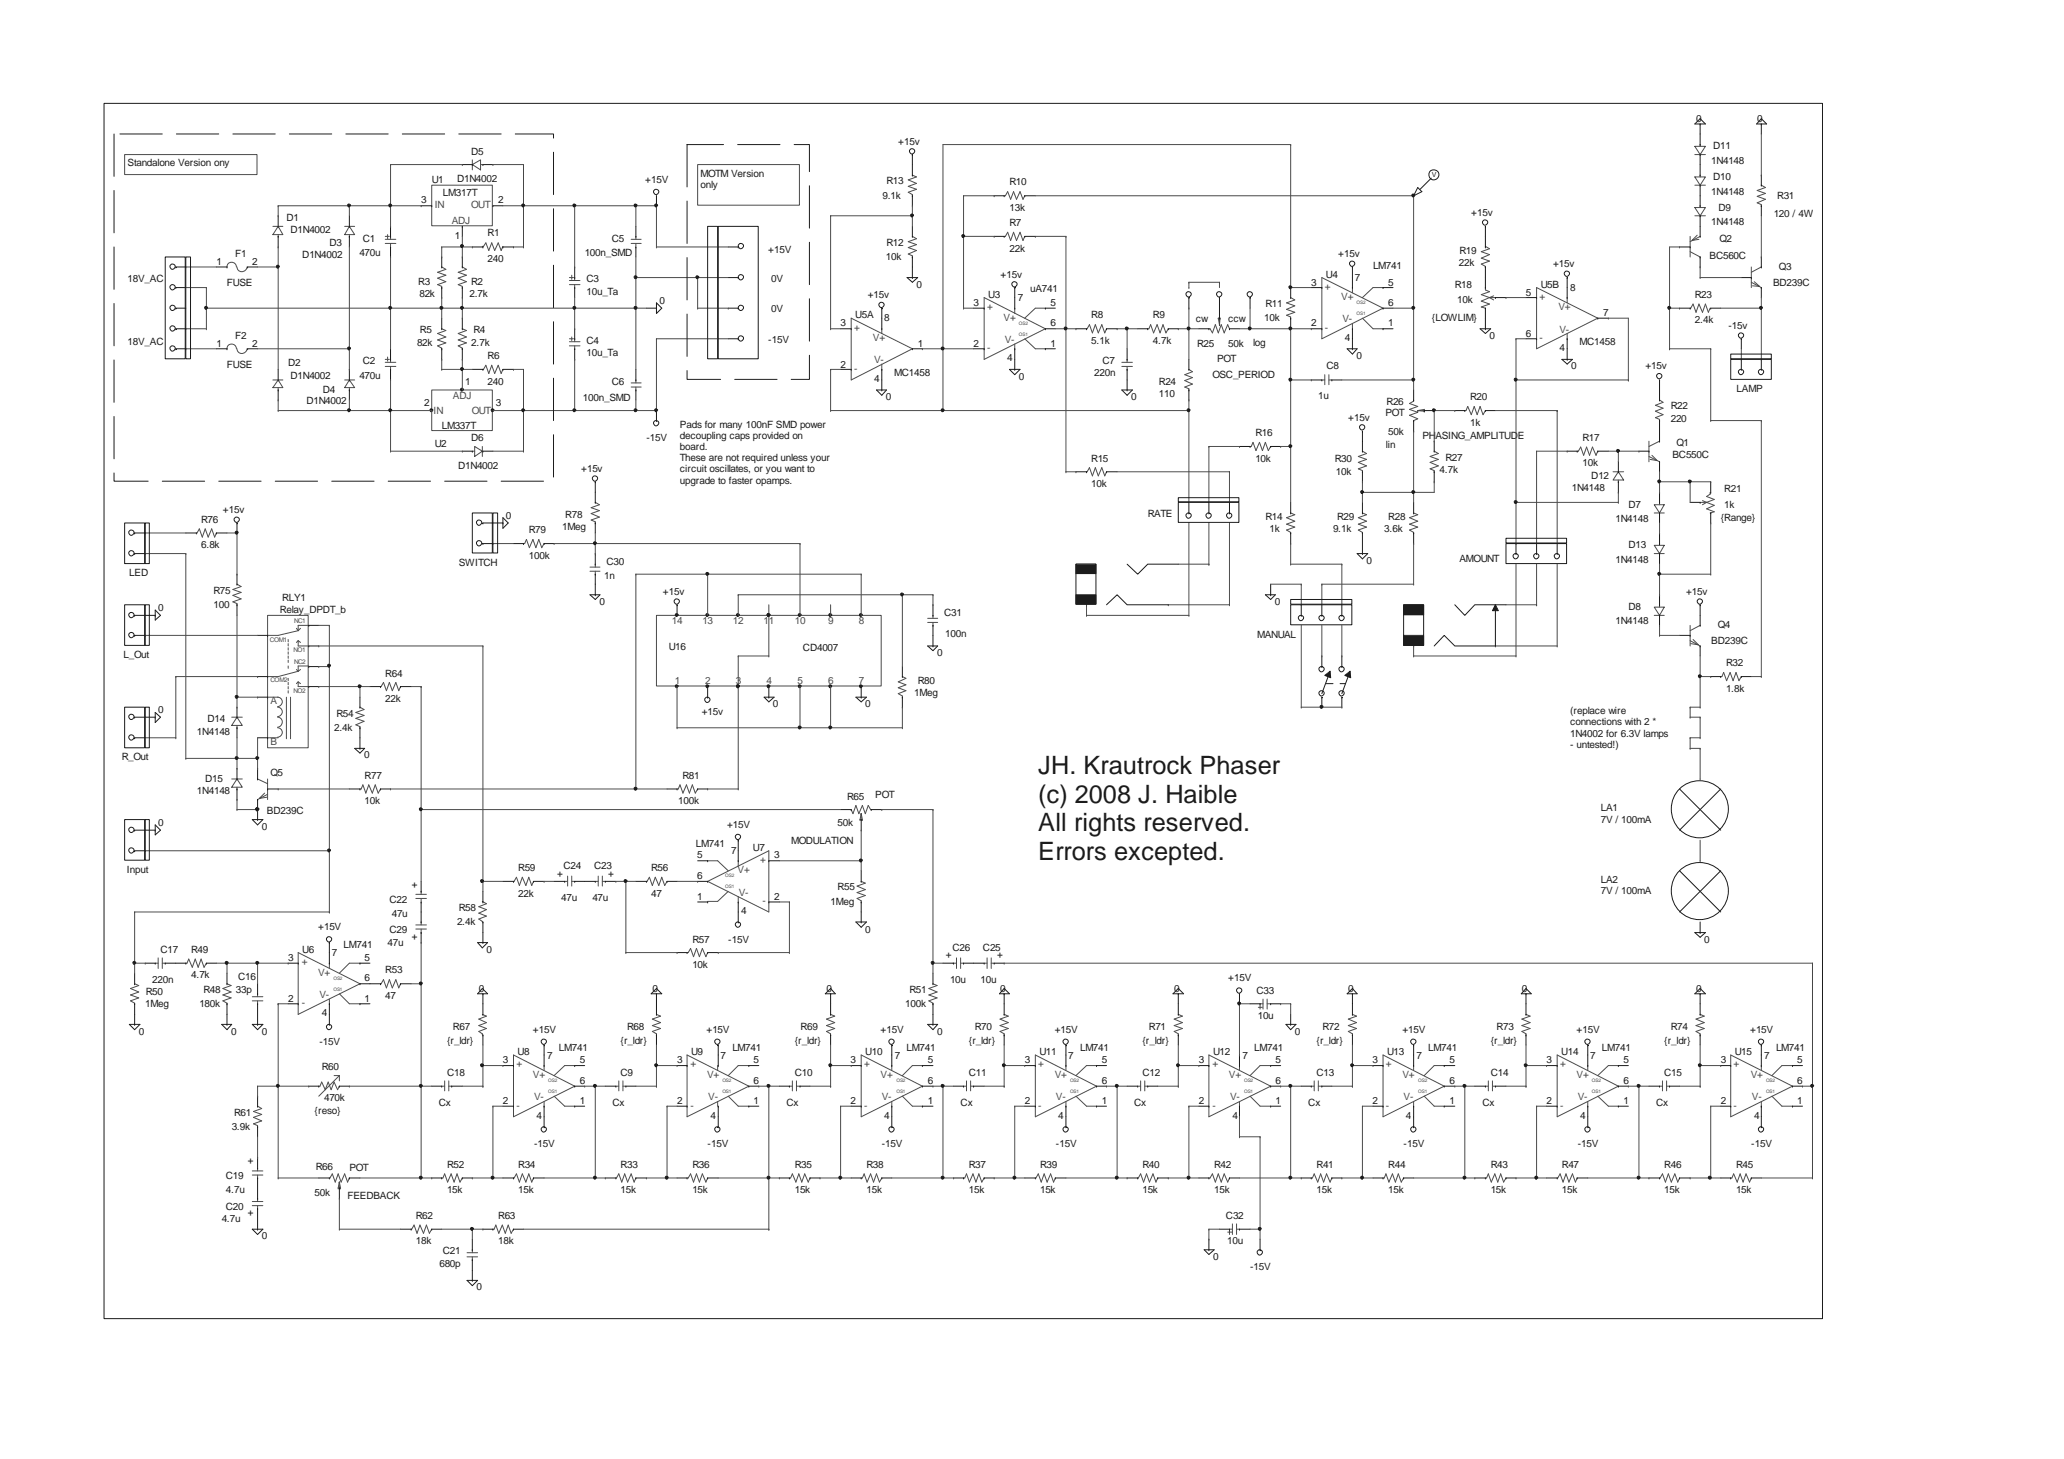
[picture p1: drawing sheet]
<svg xmlns="http://www.w3.org/2000/svg" width="297mm" height="210mm" viewBox="0 0 297 210" stroke-linecap="round" stroke-linejoin="round" font-family="sans-serif">
<defs><g id="words">
<g font-size="3.6" fill="#1b1b1b">
<text x="149.4" y="111.4">JH. Krautrock Phaser</text>
<text x="149.4" y="115.5">(c) 2008 J. Haible</text>
<text x="149.4" y="119.6">All rights reserved.</text>
<text x="149.4" y="123.8">Errors excepted.</text>
</g>
<g font-size="1.4" fill="#1b1b1b">
<text x="244.1" y="17.5">0</text>
<text x="252.9" y="17.5">0</text>
<text x="18.4" y="23.9">Standalone Version ony</text>
<text x="67.8" y="22.2">D5</text>
<text x="129.3" y="20.8">+15v</text>
<text x="246.3" y="23.6">1N4148</text>
<text x="246.5" y="21.5">D11</text>
<text x="60.6" y="29.3">3</text>
<text x="62.1" y="26.4">U1</text>
<text x="63.7" y="28.2">LM317T</text>
<text x="65.8" y="26.2">D1N4002</text>
<text x="71.7" y="29.3">2</text>
<text x="92.9" y="26.4">+15V</text>
<text x="100.8" y="25.5">MOTM Version</text>
<text x="100.8" y="27.1">only</text>
<text x="127" y="28.6">9.1k</text>
<text x="127.6" y="26.5">R13</text>
<text x="145.3" y="26.6">R10</text>
<text x="246.3" y="28">1N4148</text>
<text x="246.5" y="25.9">D10</text>
<text x="255.8" y="28.6">R31</text>
<text x="41.2" y="31.8">D1</text>
<text x="41.8" y="33.6">D1N4002</text>
<text x="47.4" y="35.4">D3</text>
<text x="52.2" y="34.8">C1</text>
<text x="65.4" y="34.3">1</text>
<text x="70.2" y="34">R1</text>
<text x="88" y="34.8">C5</text>
<text x="127.6" y="35.4">R12</text>
<text x="145.3" y="32.6">R7</text>
<text x="145.3" y="30.4">13k</text>
<text x="211.7" y="31">+15v</text>
<text x="246.3" y="32.4">1N4148</text>
<text x="247.3" y="30.4">D9</text>
<text x="247.5" y="34.8">Q2</text>
<text x="255.3" y="31.2">120 / 4W</text>
<text x="18.4" y="40.5">18V_AC</text>
<text x="31.1" y="38.2">1</text>
<text x="32.7" y="41.1">FUSE</text>
<text x="33.9" y="37">F1</text>
<text x="36.3" y="38.2">2</text>
<text x="43.5" y="37.1">D1N4002</text>
<text x="51.7" y="36.8">470u</text>
<text x="60.2" y="40.9">R3</text>
<text x="67.8" y="40.9">R2</text>
<text x="70.2" y="37.7">240</text>
<text x="84.1" y="36.8">100n_SMD</text>
<text x="84.4" y="40.6">C3</text>
<text x="110.6" y="36.4">+15V</text>
<text x="111" y="40.5">0V</text>
<text x="127.5" y="37.4">10k</text>
<text x="131.9" y="41.4">0</text>
<text x="144" y="39.9">+15v</text>
<text x="145.3" y="36.2">22k</text>
<text x="148.2" y="42">uA741</text>
<text x="188.7" y="41.1">3</text>
<text x="190.8" y="39.9">U4</text>
<text x="192.6" y="37">+15v</text>
<text x="195" y="40.4">7</text>
<text x="197.6" y="38.7">LM741</text>
<text x="199.8" y="41.1">5</text>
<text x="209.4" y="41.4">R18</text>
<text x="210" y="38.3">22k</text>
<text x="210" y="36.5">R19</text>
<text x="221.7" y="41.4">U5B</text>
<text x="223.5" y="38.4">+15v</text>
<text x="226" y="41.8">8</text>
<text x="246" y="37.2">BC560C</text>
<text x="255.2" y="41.1">BD239C</text>
<text x="256" y="38.8">Q3</text>
<text x="60.4" y="42.7">82k</text>
<text x="60.4" y="48">R5</text>
<text x="67.6" y="42.7">2.7k</text>
<text x="68.1" y="48">R4</text>
<text x="84.4" y="42.4">10u_Ta</text>
<text x="94.9" y="43.7">0</text>
<text x="111" y="44.9">0V</text>
<text x="121" y="47">3</text>
<text x="123.1" y="45.8">U5A</text>
<text x="124.9" y="42.8">+15v</text>
<text x="127.2" y="46.2">8</text>
<text x="140.1" y="44">3</text>
<text x="142.2" y="42.8">U3</text>
<text x="146.5" y="43.3">7</text>
<text x="151.2" y="47">6</text>
<text x="151.2" y="44">5</text>
<text x="157" y="45.8">R8</text>
<text x="165.9" y="45.8">R9</text>
<text x="172.1" y="46.4">cw</text>
<text x="176.8" y="46.4">ccw</text>
<text x="181.9" y="46.2">10k</text>
<text x="182.1" y="44.2">R11</text>
<text x="188.7" y="47">2</text>
<text x="199.8" y="44">6</text>
<text x="199.8" y="47">1</text>
<text x="206.1" y="46.1">{LOWLIM}</text>
<text x="209.7" y="43.6">10k</text>
<text x="219.6" y="42.6">5</text>
<text x="230.7" y="45.5">7</text>
<text x="243.9" y="46.5">2.4k</text>
<text x="243.9" y="42.8">R23</text>
<text x="248.7" y="47.3">-15v</text>
<text x="18.4" y="49.6">18V_AC</text>
<text x="31.1" y="49.9">1</text>
<text x="32.7" y="52.9">FUSE</text>
<text x="33.9" y="48.7">F2</text>
<text x="36.3" y="49.9">2</text>
<text x="41.5" y="52.7">D2</text>
<text x="52.2" y="52.4">C2</text>
<text x="60" y="49.8">82k</text>
<text x="67.8" y="49.8">2.7k</text>
<text x="70.2" y="51.7">R6</text>
<text x="84.4" y="51.3">10u_Ta</text>
<text x="84.4" y="49.5">C4</text>
<text x="110.6" y="49.3">-15V</text>
<text x="121" y="52.9">2</text>
<text x="132.1" y="49.9">1</text>
<text x="140.1" y="49.9">2</text>
<text x="144.9" y="52">4</text>
<text x="151.2" y="49.9">1</text>
<text x="157" y="49.5">5.1k</text>
<text x="158.7" y="52.4">C7</text>
<text x="165.9" y="49.5">4.7k</text>
<text x="172.3" y="49.9">R25</text>
<text x="175.2" y="52.1">POT</text>
<text x="176.8" y="49.9">50k</text>
<text x="180.3" y="49.8">log</text>
<text x="190.9" y="53.1">C8</text>
<text x="193.5" y="49">4</text>
<text x="195.2" y="51.7">0</text>
<text x="214.4" y="48.7">0</text>
<text x="219.6" y="48.5">6</text>
<text x="224.4" y="50.5">4</text>
<text x="226.1" y="53.1">0</text>
<text x="227.3" y="49.6">MC1458</text>
<text x="236.8" y="53.1">+15v</text>
<text x="41.8" y="54.5">D1N4002</text>
<text x="44.1" y="58.1">D1N4002</text>
<text x="46.5" y="56.5">D4</text>
<text x="51.7" y="54.5">470u</text>
<text x="61" y="58.4">2</text>
<text x="67" y="55.4">1</text>
<text x="70.2" y="55.3">240</text>
<text x="71.4" y="58.4">3</text>
<text x="83.9" y="57.7">100n_SMD</text>
<text x="88" y="55.3">C6</text>
<text x="125.8" y="54.9">4</text>
<text x="127.5" y="57.5">0</text>
<text x="128.7" y="54.1">MC1458</text>
<text x="146.6" y="54.7">0</text>
<text x="157.5" y="54.2">220n</text>
<text x="162.8" y="57.5">0</text>
<text x="166.8" y="57.1">110</text>
<text x="166.8" y="55.3">R24</text>
<text x="174.5" y="54.3">OSC_PERIOD</text>
<text x="189.7" y="57.5">1u</text>
<text x="199.4" y="59.9">POT</text>
<text x="199.5" y="58.3">R26</text>
<text x="211.6" y="57.5">R20</text>
<text x="240.4" y="58.9">R22</text>
<text x="249.9" y="56.4">LAMP</text>
<text x="62.6" y="64.3">U2</text>
<text x="63.6" y="61.7">LM337T</text>
<text x="67.8" y="63.5">D6</text>
<text x="93" y="63.5">-15V</text>
<text x="97.9" y="61.5">Pads for many 100nF SMD power</text>
<text x="97.9" y="63.1">decoupling caps provided on</text>
<text x="97.9" y="64.7">board.</text>
<text x="180.7" y="62.7">R16</text>
<text x="194" y="60.5">+15v</text>
<text x="199.5" y="64.4">lin</text>
<text x="199.8" y="62.5">50k</text>
<text x="204.7" y="63.1">PHASING_AMPLITUDE</text>
<text x="211.6" y="61.3">1k</text>
<text x="227.7" y="63.5">R17</text>
<text x="240.4" y="60.7">220</text>
<text x="240.7" y="65.8">BC550C</text>
<text x="241.3" y="64.2">Q1</text>
<text x="65.9" y="67.5">D1N4002</text>
<text x="83.6" y="67.9">+15v</text>
<text x="97.9" y="66.4">These are not required unless your</text>
<text x="97.9" y="68">circuit oscillates, or you want to</text>
<text x="97.9" y="69.6">upgrade to faster opamps.</text>
<text x="157" y="70.1">10k</text>
<text x="157" y="66.4">R15</text>
<text x="180.7" y="66.4">10k</text>
<text x="192.1" y="66.5">R30</text>
<text x="192.3" y="68.3">10k</text>
<text x="207.2" y="68">4.7k</text>
<text x="208" y="66.3">R27</text>
<text x="226.2" y="70.7">1N4148</text>
<text x="227.7" y="67.1">10k</text>
<text x="229" y="68.9">D12</text>
<text x="248.1" y="70.8">R21</text>
<text x="28.9" y="75.2">R76</text>
<text x="32.1" y="73.8">+15v</text>
<text x="72.8" y="74.6">0</text>
<text x="76.1" y="76.7">R79</text>
<text x="80.9" y="76.3">1Meg</text>
<text x="81.4" y="74.5">R78</text>
<text x="165.2" y="74.4">RATE</text>
<text x="182.1" y="74.8">R14</text>
<text x="182.7" y="76.6">1k</text>
<text x="191.8" y="76.6">9.1k</text>
<text x="192.4" y="74.8">R29</text>
<text x="199.2" y="76.6">3.6k</text>
<text x="199.8" y="74.8">R28</text>
<text x="232.5" y="75.1">1N4148</text>
<text x="234.3" y="73">D7</text>
<text x="247.6" y="75">{Range}</text>
<text x="248.1" y="73">1k</text>
<text x="18.6" y="82.9">LED</text>
<text x="28.9" y="78.9">6.8k</text>
<text x="66" y="81.4">SWITCH</text>
<text x="76.1" y="80.4">100k</text>
<text x="86.9" y="83.4">1n</text>
<text x="87.3" y="81.3">C30</text>
<text x="196.7" y="81.2">0</text>
<text x="210" y="80.8">AMOUNT</text>
<text x="232.5" y="81">1N4148</text>
<text x="234.3" y="78.9">D13</text>
<text x="22.8" y="87.9">0</text>
<text x="30.7" y="85.4">R75</text>
<text x="30.7" y="87.4">100</text>
<text x="40.3" y="88.2">Relay_DPDT_b</text>
<text x="40.6" y="86.4">RLY1</text>
<text x="86.3" y="87">0</text>
<text x="95.4" y="85.6">+15v</text>
<text x="135.9" y="88.6">C31</text>
<text x="183.5" y="87">0</text>
<text x="232.5" y="89.8">1N4148</text>
<text x="234.3" y="87.8">D8</text>
<text x="242.6" y="85.6">+15v</text>
<text x="17.8" y="94.7">L_Out</text>
<text x="96.3" y="93.5">U16</text>
<text x="115.6" y="93.7">CD4007</text>
<text x="134.9" y="94.4">0</text>
<text x="136" y="91.6">100n</text>
<text x="180.9" y="91.7">MANUAL</text>
<text x="246.3" y="92.6">BD239C</text>
<text x="247.2" y="90.4">Q4</text>
<text x="248.4" y="95.8">R32</text>
<text x="55.4" y="101">22k</text>
<text x="55.4" y="97.3">R64</text>
<text x="111.2" y="101.7">0</text>
<text x="124.5" y="101.7">0</text>
<text x="131.6" y="100.1">1Meg</text>
<text x="132.1" y="98.4">R80</text>
<text x="248.4" y="99.5">1.8k</text>
<text x="22.8" y="102.6">0</text>
<text x="28.3" y="105.7">1N4148</text>
<text x="29.9" y="103.9">D14</text>
<text x="48.1" y="105.1">2.4k</text>
<text x="48.4" y="103.1">R54</text>
<text x="101" y="102.9">+15v</text>
<text x="226" y="102.8">(replace wire</text>
<text x="226" y="104.4">connections with 2 *</text>
<text x="226" y="106">1N4002 for 6.3V lamps</text>
<text x="226" y="107.6">- untested!)</text>
<text x="17.5" y="109.4">R_Out</text>
<text x="29.5" y="112.5">D15</text>
<text x="38.9" y="111.6">Q5</text>
<text x="52.4" y="109.1">0</text>
<text x="52.5" y="112.1">R77</text>
<text x="98.2" y="112.1">R81</text>
<text x="22.8" y="118.8">0</text>
<text x="28.3" y="114.3">1N4148</text>
<text x="37.7" y="119.4">0</text>
<text x="38.4" y="117.1">BD239C</text>
<text x="52.5" y="115.7">10k</text>
<text x="97.6" y="115.7">100k</text>
<text x="104.6" y="119.1">+15V</text>
<text x="120.6" y="118.8">50k</text>
<text x="121.9" y="115">R65</text>
<text x="126" y="114.9">POT</text>
<text x="230.4" y="116.7">LA1</text>
<text x="230.4" y="118.3">7V / 100mA</text>
<text x="18.3" y="125.6">Input</text>
<text x="74.6" y="125.3">R59</text>
<text x="81.1" y="125">C24</text>
<text x="85.5" y="125">C23</text>
<text x="93.7" y="125.3">R56</text>
<text x="100.1" y="121.8">LM741</text>
<text x="100.3" y="123.5">5</text>
<text x="105.2" y="122.8">7</text>
<text x="108.4" y="122.4">U7</text>
<text x="111.4" y="123.5">3</text>
<text x="113.9" y="121.5">MODULATION</text>
<text x="56" y="129.8">C22</text>
<text x="56.4" y="132">47u</text>
<text x="60.1" y="127.8" transform="rotate(-90 60.1 127.8)">+</text>
<text x="66" y="131">R58</text>
<text x="74.6" y="129">22k</text>
<text x="80.2" y="126.1">+</text>
<text x="80.8" y="129.6">47u</text>
<text x="85.2" y="129.6">47u</text>
<text x="87.5" y="126.1">+</text>
<text x="93.7" y="129">47</text>
<text x="100.3" y="126.5">6</text>
<text x="100.3" y="129.4">1</text>
<text x="106.7" y="131.5">4</text>
<text x="111.4" y="129.4">2</text>
<text x="119.5" y="130.2">1Meg</text>
<text x="120.6" y="128.1">R55</text>
<text x="230.4" y="127.1">LA2</text>
<text x="230.4" y="128.7">7V / 100mA</text>
<text x="23.1" y="137">C17</text>
<text x="27.5" y="137">R49</text>
<text x="43.5" y="137">U6</text>
<text x="45.8" y="133.8">+15V</text>
<text x="47.7" y="137.6">7</text>
<text x="49.4" y="136.5">LM741</text>
<text x="55.8" y="136">47u</text>
<text x="56" y="134.3">C29</text>
<text x="60.1" y="135.2" transform="rotate(-90 60.1 135.2)">+</text>
<text x="65.8" y="133.1">2.4k</text>
<text x="70" y="137">0</text>
<text x="99.6" y="135.6">R57</text>
<text x="104.8" y="135.6">-15V</text>
<text x="124.5" y="134.2">0</text>
<text x="136.1" y="137.9">+</text>
<text x="137.1" y="136.8">C26</text>
<text x="141.5" y="136.8">C25</text>
<text x="143.5" y="137.9">+</text>
<text x="245.3" y="135.6">0</text>
<text x="21" y="143.1">R50</text>
<text x="21.9" y="141.4">220n</text>
<text x="27.5" y="140.8">4.7k</text>
<text x="29.3" y="142.8">R48</text>
<text x="33.9" y="142.8">33p</text>
<text x="34.3" y="141">C16</text>
<text x="41.5" y="138.2">3</text>
<text x="52.5" y="141.2">6</text>
<text x="52.5" y="138.2">5</text>
<text x="55.4" y="143.7">47</text>
<text x="55.4" y="140">R53</text>
<text x="68.9" y="142.7">0</text>
<text x="93.9" y="142.7">0</text>
<text x="99.6" y="139.3">10k</text>
<text x="118.9" y="142.7">0</text>
<text x="130.9" y="142.8">R51</text>
<text x="136.7" y="141.4">10u</text>
<text x="141.1" y="141.4">10u</text>
<text x="143.9" y="142.7">0</text>
<text x="169" y="142.7">0</text>
<text x="176.8" y="141.2">+15V</text>
<text x="180.8" y="143">C33</text>
<text x="194" y="142.7">0</text>
<text x="219" y="142.7">0</text>
<text x="244.1" y="142.7">0</text>
<text x="20" y="148.9">0</text>
<text x="20.9" y="144.9">1Meg</text>
<text x="28.7" y="144.9">180k</text>
<text x="33.3" y="148.9">0</text>
<text x="37.7" y="148.9">0</text>
<text x="41.5" y="144.2">2</text>
<text x="46.3" y="146.2">4</text>
<text x="52.5" y="144.2">1</text>
<text x="65.2" y="148.1">R67</text>
<text x="76.7" y="148.6">+15V</text>
<text x="90.2" y="148.1">R68</text>
<text x="101.7" y="148.6">+15V</text>
<text x="115.2" y="148.1">R69</text>
<text x="126.7" y="148.6">+15V</text>
<text x="130.3" y="144.9">100k</text>
<text x="134.9" y="148.9">0</text>
<text x="140.3" y="148.1">R70</text>
<text x="151.8" y="148.6">+15V</text>
<text x="165.3" y="148.1">R71</text>
<text x="181" y="146.6">10u</text>
<text x="186.3" y="148.9">0</text>
<text x="190.3" y="148.1">R72</text>
<text x="201.8" y="148.6">+15V</text>
<text x="215.4" y="148.1">R73</text>
<text x="226.9" y="148.6">+15V</text>
<text x="240.4" y="148.1">R74</text>
<text x="251.9" y="148.6">+15V</text>
<text x="46" y="150.3">-15V</text>
<text x="46.3" y="153.9">R60</text>
<text x="64.3" y="150.2">{r_ldr}</text>
<text x="64.3" y="154.7">C18</text>
<text x="72.4" y="153">3</text>
<text x="74.5" y="151.8">U8</text>
<text x="78.7" y="152.3">7</text>
<text x="80.4" y="151.2">LM741</text>
<text x="83.5" y="155.9">6</text>
<text x="83.5" y="153">5</text>
<text x="89.3" y="150.2">{r_ldr}</text>
<text x="89.3" y="154.7">C9</text>
<text x="97.4" y="153">3</text>
<text x="99.5" y="151.8">U9</text>
<text x="103.7" y="152.3">7</text>
<text x="105.4" y="151.2">LM741</text>
<text x="108.4" y="155.9">6</text>
<text x="108.4" y="153">5</text>
<text x="114.4" y="154.7">C10</text>
<text x="114.4" y="150.2">{r_ldr}</text>
<text x="122.4" y="153">3</text>
<text x="124.5" y="151.8">U10</text>
<text x="128.8" y="152.3">7</text>
<text x="130.5" y="151.2">LM741</text>
<text x="133.5" y="155.9">6</text>
<text x="133.5" y="153">5</text>
<text x="139.4" y="150.2">{r_ldr}</text>
<text x="139.4" y="154.7">C11</text>
<text x="147.5" y="153">3</text>
<text x="149.6" y="151.8">U11</text>
<text x="153.7" y="152.3">7</text>
<text x="155.4" y="151.2">LM741</text>
<text x="158.6" y="155.9">6</text>
<text x="158.6" y="153">5</text>
<text x="164.4" y="150.2">{r_ldr}</text>
<text x="164.4" y="154.7">C12</text>
<text x="172.5" y="153">3</text>
<text x="174.6" y="151.8">U12</text>
<text x="178.8" y="152.3">7</text>
<text x="180.5" y="151.2">LM741</text>
<text x="183.5" y="155.9">6</text>
<text x="183.5" y="153">5</text>
<text x="189.5" y="154.7">C13</text>
<text x="189.5" y="150.2">{r_ldr}</text>
<text x="197.5" y="153">3</text>
<text x="199.6" y="151.8">U13</text>
<text x="203.9" y="152.3">7</text>
<text x="205.6" y="151.2">LM741</text>
<text x="208.6" y="155.9">6</text>
<text x="208.6" y="153">5</text>
<text x="214.5" y="150.2">{r_ldr}</text>
<text x="214.5" y="154.7">C14</text>
<text x="222.6" y="153">3</text>
<text x="224.7" y="151.8">U14</text>
<text x="228.8" y="152.3">7</text>
<text x="230.5" y="151.2">LM741</text>
<text x="233.7" y="155.9">6</text>
<text x="233.7" y="153">5</text>
<text x="239.5" y="150.2">{r_ldr}</text>
<text x="239.5" y="154.7">C15</text>
<text x="247.6" y="153">3</text>
<text x="249.7" y="151.8">U15</text>
<text x="253.9" y="152.3">7</text>
<text x="255.6" y="151.2">LM741</text>
<text x="258.6" y="155.9">6</text>
<text x="258.6" y="153">5</text>
<text x="33.7" y="160.5">R61</text>
<text x="45.3" y="160.3">{reso}</text>
<text x="46.6" y="158.5">470k</text>
<text x="63.1" y="159.1">Cx</text>
<text x="72.4" y="158.9">2</text>
<text x="77.2" y="160.9">4</text>
<text x="83.5" y="158.9">1</text>
<text x="88.1" y="159.1">Cx</text>
<text x="97.4" y="158.9">2</text>
<text x="102.3" y="160.9">4</text>
<text x="108.4" y="158.9">1</text>
<text x="113.2" y="159.1">Cx</text>
<text x="122.4" y="158.9">2</text>
<text x="127.2" y="160.9">4</text>
<text x="133.5" y="158.9">1</text>
<text x="138.2" y="159.1">Cx</text>
<text x="147.5" y="158.9">2</text>
<text x="152.3" y="160.9">4</text>
<text x="158.6" y="158.9">1</text>
<text x="163.2" y="159.1">Cx</text>
<text x="172.5" y="158.9">2</text>
<text x="177.4" y="160.9">4</text>
<text x="183.5" y="158.9">1</text>
<text x="188.3" y="159.1">Cx</text>
<text x="197.5" y="158.9">2</text>
<text x="202.3" y="160.9">4</text>
<text x="208.6" y="158.9">1</text>
<text x="213.3" y="159.1">Cx</text>
<text x="222.6" y="158.9">2</text>
<text x="227.4" y="160.9">4</text>
<text x="233.7" y="158.9">1</text>
<text x="238.3" y="159.1">Cx</text>
<text x="247.6" y="158.9">2</text>
<text x="252.5" y="160.9">4</text>
<text x="258.6" y="158.9">1</text>
<text x="33.3" y="162.5">3.9k</text>
<text x="36.5" y="167.5" transform="rotate(-90 36.5 167.5)">+</text>
<text x="76.9" y="165.1">-15V</text>
<text x="101.8" y="165.1">-15V</text>
<text x="126.9" y="165.1">-15V</text>
<text x="152" y="165.1">-15V</text>
<text x="202" y="165.1">-15V</text>
<text x="227.1" y="165.1">-15V</text>
<text x="252" y="165.1">-15V</text>
<text x="32.5" y="171.7">4.7u</text>
<text x="32.5" y="169.6">C19</text>
<text x="45.3" y="172.1">50k</text>
<text x="45.5" y="168.3">R66</text>
<text x="50" y="172.4">FEEDBACK</text>
<text x="50.3" y="168.5">POT</text>
<text x="64.3" y="171.7">15k</text>
<text x="64.3" y="168">R52</text>
<text x="74.6" y="171.7">15k</text>
<text x="74.6" y="168">R34</text>
<text x="89.3" y="171.7">15k</text>
<text x="89.3" y="168">R33</text>
<text x="99.6" y="171.7">15k</text>
<text x="99.6" y="168">R36</text>
<text x="114.4" y="171.7">15k</text>
<text x="114.4" y="168">R35</text>
<text x="124.7" y="171.7">15k</text>
<text x="124.7" y="168">R38</text>
<text x="139.4" y="171.7">15k</text>
<text x="139.4" y="168">R37</text>
<text x="149.7" y="171.7">15k</text>
<text x="149.7" y="168">R39</text>
<text x="164.4" y="171.7">15k</text>
<text x="164.4" y="168">R40</text>
<text x="174.7" y="171.7">15k</text>
<text x="174.7" y="168">R42</text>
<text x="189.5" y="171.7">15k</text>
<text x="189.5" y="168">R41</text>
<text x="199.8" y="171.7">15k</text>
<text x="199.8" y="168">R44</text>
<text x="214.5" y="171.7">15k</text>
<text x="214.5" y="168">R43</text>
<text x="224.8" y="171.7">15k</text>
<text x="224.8" y="168">R47</text>
<text x="239.5" y="171.7">15k</text>
<text x="239.5" y="168">R46</text>
<text x="249.8" y="171.7">15k</text>
<text x="249.8" y="168">R45</text>
<text x="31.9" y="175.8">4.7u</text>
<text x="32.5" y="174">C20</text>
<text x="36.5" y="174.9" transform="rotate(-90 36.5 174.9)">+</text>
<text x="37.7" y="178.3">0</text>
<text x="59.8" y="179">18k</text>
<text x="59.8" y="175.4">R62</text>
<text x="71.7" y="179">18k</text>
<text x="71.7" y="175.4">R63</text>
<text x="176.4" y="175.4">C32</text>
<text x="176.6" y="179">10u</text>
<text x="63.2" y="182.3">680p</text>
<text x="63.7" y="180.5">C21</text>
<text x="68.6" y="185.6">0</text>
<text x="174.6" y="181.2">0</text>
<text x="179.9" y="182.8">-15V</text>
</g>
<g font-size="1.4" fill="#4b4b4b">
<text x="62.6" y="29.9">IN</text>
<text x="67.8" y="29.9">OUT</text>
<text x="65" y="32.2">ADJ</text>
<text x="190.7" y="41.7">+</text>
<text x="122.9" y="47.6">+</text>
<text x="142.1" y="44.6">+</text>
<text x="144.4" y="46.1">V+</text>
<text x="190.7" y="47.6">-</text>
<text x="193" y="43.2">V+</text>
<text x="193.2" y="46.4">V-</text>
<text x="221.6" y="43.2">+</text>
<text x="224.3" y="44.6">V+</text>
<text x="224.4" y="47.9">V-</text>
<text x="122.9" y="53.5">-</text>
<text x="125.6" y="49">V+</text>
<text x="125.8" y="52.3">V-</text>
<text x="142.1" y="50.5">-</text>
<text x="144.6" y="49.3">V-</text>
<text x="221.6" y="49">-</text>
<text x="62.4" y="59.6">IN</text>
<text x="65.2" y="57.4">ADJ</text>
<text x="67.9" y="59.6">OUT</text>
<text x="96.7" y="89.8">14</text>
<text x="101.1" y="89.8">13</text>
<text x="105.5" y="89.8">12</text>
<text x="109.9" y="89.8">11</text>
<text x="114.4" y="89.8">10</text>
<text x="119.2" y="89.8">9</text>
<text x="123.6" y="89.8">8</text>
<text x="38.9" y="101.3">A</text>
<text x="97.1" y="98.4">1</text>
<text x="101.5" y="98.4">2</text>
<text x="105.9" y="98.4">3</text>
<text x="110.3" y="98.4">4</text>
<text x="114.8" y="98.4">5</text>
<text x="119.2" y="98.4">6</text>
<text x="123.6" y="98.4">7</text>
<text x="38.9" y="107.2">B</text>
<text x="106.2" y="125.6">V+</text>
<text x="109.4" y="124.1">+</text>
<text x="106.3" y="128.8">V-</text>
<text x="109.7" y="130">-</text>
<text x="43.4" y="138.8">+</text>
<text x="45.8" y="140.3">V+</text>
<text x="46" y="143.6">V-</text>
<text x="43.4" y="144.8">-</text>
<text x="74.3" y="153.6">+</text>
<text x="76.7" y="155.1">V+</text>
<text x="99.4" y="153.6">+</text>
<text x="101.8" y="155.1">V+</text>
<text x="124.4" y="153.6">+</text>
<text x="126.7" y="155.1">V+</text>
<text x="149.4" y="153.6">+</text>
<text x="151.8" y="155.1">V+</text>
<text x="174.5" y="153.6">+</text>
<text x="176.9" y="155.1">V+</text>
<text x="199.5" y="153.6">+</text>
<text x="201.8" y="155.1">V+</text>
<text x="224.5" y="153.6">+</text>
<text x="226.9" y="155.1">V+</text>
<text x="249.5" y="153.6">+</text>
<text x="252" y="155.1">V+</text>
<text x="74.3" y="159.5">-</text>
<text x="76.9" y="158.3">V-</text>
<text x="99.4" y="159.5">-</text>
<text x="101.9" y="158.3">V-</text>
<text x="124.4" y="159.5">-</text>
<text x="126.9" y="158.3">V-</text>
<text x="149.4" y="159.5">-</text>
<text x="152" y="158.3">V-</text>
<text x="174.5" y="159.5">-</text>
<text x="177" y="158.3">V-</text>
<text x="199.5" y="159.5">-</text>
<text x="202" y="158.3">V-</text>
<text x="224.5" y="159.5">-</text>
<text x="227.1" y="158.3">V-</text>
<text x="249.5" y="159.5">-</text>
<text x="252.1" y="158.3">V-</text>
</g>
<text font-size="1" fill="#1b1b1b" x="206.1" y="25.5">V</text>
<g font-size=".9" fill="#4b4b4b">
<text x="42.3" y="89.6">NC1</text>
<text x="38.8" y="92.3">COM1</text>
<text x="42.2" y="93.8">NO1</text>
<text x="42.3" y="95.6">NC2</text>
<text x="38.9" y="98.2">COM2</text>
<text x="42.2" y="99.7">NO2</text>
</g>
<g font-size=".7" fill="#4b4b4b">
<text x="146.6" y="46.7">OS2</text>
<text x="195.2" y="45.4">OS1</text>
<text x="195.2" y="43.7">OS2</text>
<text x="146.6" y="48.3">OS1</text>
<text x="104.4" y="127.8">OS1</text>
<text x="104.4" y="126.2">OS2</text>
<text x="48" y="142.5">OS1</text>
<text x="48" y="140.9">OS2</text>
<text x="78.9" y="155.7">OS2</text>
<text x="104" y="155.7">OS2</text>
<text x="129" y="155.7">OS2</text>
<text x="154" y="155.7">OS2</text>
<text x="179.1" y="155.7">OS2</text>
<text x="204.1" y="155.7">OS2</text>
<text x="229.1" y="155.7">OS2</text>
<text x="254.2" y="155.7">OS2</text>
<text x="78.9" y="157.3">OS1</text>
<text x="104" y="157.3">OS1</text>
<text x="129" y="157.3">OS1</text>
<text x="154" y="157.3">OS1</text>
<text x="179.1" y="157.3">OS1</text>
<text x="204.1" y="157.3">OS1</text>
<text x="229.1" y="157.3">OS1</text>
<text x="254.2" y="157.3">OS1</text>
</g>
</g></defs>
<g fill="none" stroke="#1b1b1b" stroke-width=".14">
<path d="M15 14.9h247.3v174.8h-247.3zM31.1 38.4h1.6M32.7 38.4h.1M35.6 38.4h.1M35.6 38.4h1.5M40 34h.1M40 32.6h.1M40 31v1.6M40 34v1.5M50.3 34h.1M50.3 32.6h.1M50.3 31v1.6"/>
<path d="M50.3 34v1.5M56.2 34h.1M56.2 35.5h.1M56.2 32.6v1.4M56.2 35.5v1.5M60.6 29.6h1.5M62.1 29.6h.1M63.6 38.4h.1M63.6 37v1.4M66.5 38.4h.1M66.5 32.6h.1M66.5 32.6v1.4"/>
<path d="M66.5 37v1.4M66.5 23.7h1.5M68 23.7h.1M68 35.5h1.5M69.5 23.7h.1M69.5 35.5h.1M69.5 23.7h1.4M70.9 29.6h.1M70.9 29.6h1.5M72.4 35.5h.1M72.4 35.5h1.5M31.1 50.2h1.6"/>
<path d="M32.7 50.2h.1M35.6 50.2h.1M35.6 50.2h1.5M40 56.1h.1M40 54.7h.1M40 53.1v1.6M40 56.1v1.4M50.3 56.1h.1M50.3 54.7h.1M50.3 53.1v1.6M50.3 56.1v1.4M56.2 51.7h.1"/>
<path d="M56.2 53.1h.1M56.2 50.2v1.5M56.2 53.1v1.6M63.6 41.4h.1M63.6 47.3h.1M63.6 50.2h.1M63.6 41.4v1.4M63.6 45.8v1.5M63.6 50.2v1.5M66.5 41.4h.1M66.5 47.3h.1M66.5 50.2h.1"/>
<path d="M66.5 41.4v1.4M66.5 45.8v1.5M66.5 50.2v1.5M68 53.1h1.5M69.5 53.1h.1M72.4 53.1h.1M72.4 53.1h1.5"/>
</g>
<g fill="none" stroke="#4b4b4b" stroke-width=".14">
<path d="M32.7 38.4a.68 .68 0 0 1 .6-.7 .68 .68 0 0 1 .7 .7M34.1 38.4a.72 .72 0 0 0 .7 .7 .72 .72 0 0 0 .7-.7M39.3 32.6h1.4M40 32.6l.7 1.2h-1.4zM40 33.8v.2M49.6 32.6h1.4M50.3 32.6l.7 1.2h-1.4zM50.3 33.8v.2M55.4 34.4h1.6M55.4 35h1.6M55.4 34h.6M55.8 33.8v.5"/>
<path d="M56.2 34v.4M56.2 35v.4M62.1 26.6h8.8v5.9h-8.8zM63.6 38.4l.6 .3-1.2 .5 1.2 .4-1.2 .4 1.2 .5-1.2 .4 .6 .3v.2M66.5 38.4l.6 .3-1.2 .5 1.2 .4-1.2 .4 1.2 .5-1.2 .4 .6 .3v.2M68 23.7l1.2-.7v1.4zM68 23v1.4M69.2 23.7h.2M69.4 35.4h.2l.3-.5 .4 1.1 .5-1.1 .4 1.1 .5-1.1 .4 1.1 .3-.6M32.7 50.2a.68 .68 0 0 1 .6-.7 .68 .68 0 0 1 .7 .7M34.1 50.2a.72 .72 0 0 0 .7 .7 .72 .72 0 0 0 .7-.7M39.3 54.7h1.4"/>
<path d="M40 54.7l.7 1.1h-1.4zM40 55.8v.3M49.6 54.7h1.4M50.3 54.7l.7 1.1h-1.4zM50.3 55.8v.3M55.4 52.1h1.6M55.4 52.7h1.6M55.4 51.7h.6M55.8 51.4v.6M56.2 51.7v.4M56.2 52.7v.4M62.1 56.1h8.8v5.8h-8.8z"/>
<path d="M63.6 47.3l.6 .3-1.2 .4 1.2 .5-1.2 .4 1.2 .4-1.2 .5 .6 .4M66.5 47.3l.6 .3-1.2 .4 1.2 .5-1.2 .4 1.2 .4-1.2 .5 .6 .4M69.4 53.1h.2l.3-.6 .4 1.2 .5-1.2 .4 1.2 .5-1.2 .4 1.2 .3-.6"/>
</g>
<path d="M61.9 58.9h.3l.1 .1-.1 .1-.2 .1-.1-.1z" fill-rule="evenodd" fill="#1b1b1b"/>
<path d="M61.9 58.9h.3l.1 .1-.1 .1-.2 .1-.1-.1z" fill="none" stroke="#1b1b1b" stroke-width=".14"/>
<path d="M66.3 55.9h.3l.1 .1-.1 .2-.2 .1-.1-.1z" fill-rule="evenodd" fill="#1b1b1b"/>
<path d="M66.3 55.9h.3l.1 .1-.1 .2-.2 .1-.1-.1z" fill="none" stroke="#1b1b1b" stroke-width=".14"/>
<path d="M70.7 58.9h.3l.1 .1-.1 .1-.1 .1-.2-.1z" fill-rule="evenodd" fill="#1b1b1b"/>
<g fill="none" stroke="#1b1b1b" stroke-width=".14">
<path d="M244.7 19.3v1.5M131.3 34h.1M131.3 37h.1M131.3 25.2h.1M131.3 28.2h.1M131.3 23.7v1.5M131.3 28.2v1.4M131.3 32.6v1.4M131.3 37v1.4M143.1 34h1.4M143.1 28.2h1.4M144.5 34h.1"/>
<path d="M144.5 28.2h.1M147.5 34h.1M147.5 28.2h.1M147.5 34h1.5M147.5 28.2h1.5M194.6 39.9v1.5M213.8 35.5h.1M213.8 38.4h.1M213.8 34v1.5M213.8 38.4v3M241.7 35.5h1.5M243.2 35.5h.1"/>
<path d="M244.7 29.6h.1M244.7 31h.1M244.7 25.2h.1M244.7 26.6h.1M244.7 20.8h.1M244.7 22.2h.1M244.7 37h.1M244.7 34h.1M244.7 22.2v3M244.7 26.6v3M244.7 31v3M244.7 37v1.4"/>
<path d="M250.6 39.9h1.4M252 39.9h.1M253.5 38.4h.1M253.5 26.6h.1M253.5 29.6h.1M253.5 25.2v1.4M253.5 29.6v1.4M253.5 37v1.4M70.7 58.9h.3l.1 .1-.1 .1-.1 .1-.2-.1zM121 47.3h1.5M121 53.1h1.5M122.5 47.3h.1"/>
<path d="M122.5 53.1h.1M126.9 47.3h.1M126.9 53.1h.1M126.9 45.8v1.5M126.9 53.1v1.6M131.3 50.2h.1M131.3 50.2h1.4M140.1 44.3h1.5M140.1 50.2h1.5M141.6 44.3h.1M141.6 50.2h.1M146 44.3h.1"/>
<path d="M146 50.2h.1M146 42.8v1.5M146 50.2v1.5M150.4 47.3h.1M150.4 50.2h.1M150.4 44.3h.1M150.4 47.3h1.5M150.4 44.3h1.5M150.4 50.2h1.5M154.8 47.3h1.6M156.4 47.3h.1M159.2 47.3h.1"/>
<path d="M159.2 47.3h1.6M162.2 53.1h.1M162.2 51.7h.1M162.2 50.2v1.5M162.2 53.1v1.6M163.7 47.3h1.5M165.2 47.3h.1M168.1 47.3h.1M168.1 47.3h1.5M171.1 53.1h.1M171.1 56.1h.1M171.1 51.7v1.4"/>
<path d="M171.1 56.1v1.4M172.5 47.3h1.5M174 47.3h.1M175.5 45.8h.1M175.5 44.3v1.5M176.9 47.3h.1M176.9 47.3h1.5M185.7 42.8h.1M185.7 45.8h.1M185.7 41.4v1.4M185.7 45.8v1.5M188.7 47.3h1.5"/>
<path d="M188.7 41.4h1.5M188.7 54.7h1.5M190.2 41.4h.1M190.2 47.3h.1M190.2 54.7h.1M191.7 54.7h.1M191.7 54.7h1.4M194.6 41.4h.1M194.6 47.3h.1M194.6 47.3v1.4M199 44.3h.1M199 47.3h.1"/>
<path d="M199 41.4h.1M199 47.3h1.5M199 41.4h1.5M199 44.3h1.5M203.4 57.5h.1M203.4 56.1v1.4M205 59.1h.1M205 59.1h1.4M209.4 59.1h1.4M210.8 59.1h.1M213.8 59.1h.1M213.8 44.3h.1"/>
<path d="M213.8 41.4h.1M213.8 59.1h1.4M213.8 44.3v1.5M215.2 42.8h.1M215.2 42.8h1.5M219.6 42.8h1.5M219.6 48.7h1.5M221.1 42.8h.1M221.1 48.7h.1M225.5 42.8h.1M225.5 48.7h.1M225.5 41.4v1.4"/>
<path d="M225.5 48.7v1.5M229.9 45.8h.1M229.9 45.8h1.6M238.8 57.5h.1M238.8 56.1v1.4M241.7 44.3h1.5M243.2 44.3h.1M246.2 44.3h.1M246.2 44.3h1.4M253.5 41.4h.1M253.5 41.4v1.4M26.7 76.7h1.6"/>
<path d="M28.3 76.7h.1M31.1 76.7h.1M31.1 76.7h1.6M66.5 64.9h1.5M68 64.9h.1M69.5 64.9h.1M69.5 64.9h1.4M73.9 78.2h1.4M75.3 78.2h.1M78.3 78.2h.1M78.3 78.2h1.4M85.7 72.3h.1"/>
<path d="M85.7 75.2h.1M85.7 70.8v1.5M85.7 75.2v1.5M85.7 79.6v1.6M154.8 67.9h1.6M156.4 67.9h.1M159.2 67.9h.1M159.2 67.9h1.6M178.4 64.2h1.5M179.9 64.2h.1M182.9 64.2h.1M182.9 64.2h1.4"/>
<path d="M185.7 73.8h.1M185.7 76.7h.1M185.7 72.3v1.5M185.7 76.7v1.5M196.1 73.8h.1M196.1 76.7h.1M196.1 64.9h.1M196.1 67.9h.1M196.1 63.5v1.4M196.1 67.9v1.4M196.1 72.3v1.5M196.1 76.7v1.5"/>
<path d="M203.4 73.8h.1M203.4 76.7h.1M203.4 60.5h.1M203.4 60.5v1.5M203.4 72.3v1.5M203.4 76.7v1.5M206.4 64.9h.1M206.4 67.9h.1M206.4 63.5v1.4M206.4 67.9v1.4M225.5 64.9h1.5M227 64.9h.1"/>
<path d="M229.9 64.9h.1M229.9 64.9h1.6M232.9 69.3h.1M232.9 67.9h.1M232.9 66.4v1.5M232.9 69.3v1.5M235.9 64.9h1.4M237.3 64.9h.1M238.8 72.3h.1M238.8 73.8h.1M238.8 78.2h.1M238.8 79.6h.1"/>
<path d="M238.8 60.5h.1M238.8 63.5h.1M238.8 66.4h.1M238.8 60.5v3M238.8 66.4v1.5M238.8 70.8v1.5M238.8 73.8v1.4M238.8 76.7v1.5M238.8 79.6v1.6M243.2 72.3h1.5M244.7 72.3h.1M246.2 73.8h.1"/>
<path d="M246.2 70.8h.1M246.2 69.3v1.5M246.2 73.8v1.4M34.1 84h.1M34.1 87h.1M34.1 82.6v1.4M34.1 87v1.5M37.1 91.4h1.4M37.1 97.3h1.4M38.5 91.4h.1M38.5 97.3h.1M44.4 90h.1"/>
<path d="M44.4 92.9h.1M44.4 95.9h.1M44.4 98.8h.1M44.4 98.8h1.5M44.4 90h1.5M44.4 92.9h1.5M44.4 95.9h1.5M53.2 98.8h1.6M54.8 98.8h.1M57.6 98.8h.1M57.6 98.8h1.6M85.7 82.6h.1"/>
<path d="M85.7 81.2h.1M85.7 82.6v1.4M238.8 87h.1M238.8 88.5h.1M238.8 85.6v1.4M238.8 88.5v1.5M241.7 91.4h1.5M243.2 91.4h.1M244.7 90h.1M244.7 92.9h.1M244.7 88.5v1.5M244.7 92.9v1.5"/>
<path d="M246.2 97.3h1.4M247.6 97.3h.1M250.6 97.3h.1M250.6 97.3h1.4M34.1 104.7h.1M34.1 103.2h.1M34.1 113.5h.1M34.1 112.1h.1M34.1 101.7v1.5M34.1 104.7v1.4M34.1 110.5v1.6M34.1 113.5v1.5"/>
<path d="M37.1 112.1h.1M37.1 115h.1M37.1 110.5v1.6M37.1 115v1.5M37.1 100.3h1.4M37.1 106.1h1.4M38.5 113.5h.1M38.5 100.3h.1M38.5 106.1h.1M38.5 113.5h1.5M50.3 113.5h1.5M51.8 101.7h.1"/>
<path d="M51.8 104.7h.1M51.8 113.5h.1M51.8 100.3v1.4M51.8 104.7v1.4M54.8 113.5h.1M54.8 113.5h1.4M96 113.5h1.4M97.4 113.5h.1M100.4 113.5h.1M100.4 113.5h1.4M121 116.5h1.5M122.5 116.5h.1"/>
<path d="M123.9 117.9h.1M123.9 117.9v1.5M125.4 116.5h.1M125.4 116.5h1.5M20.9 138.6h1.4M22.3 138.6h.1M23.8 138.6h.1M23.8 138.6h2.9M26.7 138.6h.1M29.7 138.6h.1M29.7 138.6h1.4M60.6 134.2h.1"/>
<path d="M60.6 132.6h.1M60.6 129.8h.1M60.6 128.2h.1M60.6 126.8v1.4M60.6 129.8v2.8M60.6 134.2v1.4M69.5 129.8h.1M69.5 132.6h.1M69.5 128.2v1.6M69.5 132.6v1.6M72.4 126.8h1.5M73.9 126.8h.1"/>
<path d="M76.8 126.8h.1M76.8 126.8h1.5M79.7 126.8h1.6M81.3 126.8h.1M82.7 126.8h.1M82.7 126.8h3M85.7 126.8h.1M87.1 126.8h.1M87.1 126.8h1.5M91.5 126.8h1.5M93 126.8h.1M96 126.8h.1"/>
<path d="M96 126.8h1.4M97.4 137h1.5M98.9 137h.1M101.8 137h.1M101.8 137h1.6M123.9 126.8h.1M123.9 129.8h.1M123.9 125.3v1.5M123.9 129.8v1.4M135.7 138.6h1.5M137.2 138.6h.1M138.7 138.6h.1"/>
<path d="M138.7 138.6h2.9M141.6 138.6h.1M143.1 138.6h.1M143.1 138.6h1.4M19.4 141.5h.1M19.4 144.4h.1M19.4 140v1.5M19.4 144.4v1.5M32.7 141.5h.1M32.7 144.4h.1M32.7 140v1.5M32.7 144.4v1.5"/>
<path d="M37.1 159.1h.1M37.1 144.4h.1M37.1 143h.1M37.1 141.5v1.5M37.1 144.4v1.5M37.1 157.7v1.4M44.4 156.3h1.5M45.9 156.3h.1M48.8 156.3h.1M48.8 156.3h1.5M53.2 141.5h1.6M54.8 141.5h.1"/>
<path d="M57.6 141.5h.1M57.6 141.5h1.6M62.1 156.3h1.5M63.6 156.3h.1M65 156.3h.1M65 156.3h1.5M69.5 145.9h.1M69.5 148.9h.1M69.5 144.4v1.5M69.5 148.9v1.4M87.1 156.3h1.5M88.6 156.3h.1"/>
<path d="M90.1 156.3h.1M90.1 156.3h1.4M94.5 145.9h.1M94.5 148.9h.1M94.5 144.4v1.5M94.5 148.9v1.4M112.2 156.3h1.4M113.6 156.3h.1M115.1 156.3h.1M115.1 156.3h1.5M119.5 145.9h.1M119.5 148.9h.1"/>
<path d="M119.5 144.4v1.5M119.5 148.9v1.4M134.3 141.5h.1M134.3 144.4h.1M134.3 140v1.5M134.3 144.4v1.5M137.2 156.3h1.5M138.7 156.3h.1M140.1 156.3h.1M140.1 156.3h1.5M144.5 145.9h.1M144.5 148.9h.1"/>
<path d="M144.5 144.4v1.5M144.5 148.9v1.4M162.2 156.3h1.5M163.7 156.3h.1M165.2 156.3h.1M165.2 156.3h1.4M169.6 145.9h.1M169.6 148.9h.1M169.6 144.4v1.5M169.6 148.9v1.4M187.3 156.3h1.4M188.7 156.3h.1"/>
<path d="M190.2 156.3h.1M190.2 156.3h1.5M194.6 145.9h.1M194.6 148.9h.1M194.6 144.4v1.5M194.6 148.9v1.4M212.2 156.3h1.6M213.8 156.3h.1M215.2 156.3h.1M215.2 156.3h1.5M219.6 145.9h.1M219.6 148.9h.1"/>
<path d="M219.6 144.4v1.5M219.6 148.9v1.4M237.3 156.3h1.5M238.8 156.3h.1M240.3 156.3h.1M240.3 156.3h1.4M244.7 145.9h.1M244.7 148.9h.1M244.7 144.4v1.5M244.7 148.9v1.4M37.1 169.5h.1M37.1 168h.1"/>
<path d="M37.1 173.9h.1M37.1 172.4h.1M37.1 162.1h.1M37.1 162.1v1.4M37.1 166.5v1.5M37.1 169.5v2.9M37.1 173.9v1.5M45.9 169.5h1.5M47.4 169.5h.1M48.8 170.9h.1M48.8 170.9v1.5M50.3 169.5h.1"/>
<path d="M50.3 169.5h1.5M57.6 176.8h1.6M59.2 176.8h.1M62.1 176.8h.1M62.1 169.5h1.5M62.1 176.8h1.5M63.6 169.5h.1M66.5 169.5h.1M66.5 169.5h1.5M68 179.8h.1M68 178.3v1.5M69.5 176.8h1.4"/>
<path d="M70.9 176.8h.1M72.4 169.5h1.5M73.9 169.5h.1M73.9 176.8h.1M73.9 176.8h1.4M76.8 169.5h.1M76.8 169.5h1.5M87.1 169.5h1.5M88.6 169.5h.1M91.5 169.5h.1M91.5 169.5h1.5M97.4 169.5h1.5"/>
<path d="M98.9 169.5h.1M101.8 169.5h.1M101.8 169.5h1.6M112.2 169.5h1.4M113.6 169.5h.1M116.6 169.5h.1M116.6 169.5h1.4M122.5 169.5h1.4M123.9 169.5h.1M126.9 169.5h.1M126.9 169.5h1.4M137.2 169.5h1.5"/>
<path d="M138.7 169.5h.1M141.6 169.5h.1M141.6 169.5h1.5M147.5 169.5h1.5M149 169.5h.1M151.9 169.5h.1M151.9 169.5h1.5M162.2 169.5h1.5M163.7 169.5h.1M166.6 169.5h.1M166.6 169.5h1.5M172.5 169.5h1.5"/>
<path d="M174 169.5h.1M176.9 169.5h.1M176.9 169.5h1.5M187.3 169.5h1.4M188.7 169.5h.1M191.7 169.5h.1M191.7 169.5h1.4M197.6 169.5h1.4M199 169.5h.1M202 169.5h.1M202 169.5h1.4M212.2 169.5h1.6"/>
<path d="M213.8 169.5h.1M216.7 169.5h.1M216.7 169.5h1.5M222.6 169.5h1.5M224.1 169.5h.1M227 169.5h.1M227 169.5h1.5M237.3 169.5h1.5M238.8 169.5h.1M241.7 169.5h.1M241.7 169.5h1.5M247.6 169.5h1.5"/>
<path d="M249.1 169.5h.1M252 169.5h.1M252 169.5h1.5M68 181.2h.1M68 181.2v1.6"/>
</g>
<g fill="none" stroke="#4b4b4b" stroke-width=".14">
<path d="M131.3 34l.6 .3-1.2 .5 1.2 .4-1.2 .4 1.2 .4-1.2 .5 .6 .3v.2M131.3 25.2l.6 .3-1.2 .4 1.2 .5-1.2 .4 1.2 .4-1.2 .5 .6 .3v.2M144.5 34h.2l.3-.6 .4 1.2 .5-1.2 .4 1.2 .5-1.2 .4 1.2 .3-.6M144.5 28.2h.2l.3-.6 .4 1.1 .5-1.1 .4 1.1 .5-1.1 .4 1.1 .3-.5M190.2 39.9l8.8 4.4-8.8 4.4zM213.8 35.4l.6 .4-1.2 .4 1.2 .4-1.2 .5 1.2 .5-1.2 .4 .6 .4M243.2 34v3M243.2 36.2l1.5 .8M243.9 29.9h1.5l-.7 1.1zM243.9 25.5h1.5l-.7 1.1zM243.9 21.1h1.5l-.7 1.1zM243.9 31h1.5"/>
<path d="M243.9 26.6h1.5M243.9 22.2h1.5M244.2 33.8l-.7 .8 1-.2M244.7 20.8v.3M244.7 25.2v.3M244.7 29.6v.3M244.7 34l-1.5 .8M252 38.4v3M253.5 38.4l-1.5 .8M253.5 26.6l.6 .4-1.2 .4 1.2 .4-1.2 .4 1.2 .5-1.2 .5 .6 .2v.2M122.5 45.8l8.8 4.4-8.8 4.5zM126.9 47.3v.7"/>
<path d="M126.9 52.4v.7M141.6 42.8l8.8 4.5-8.8 4.4zM146 44.3v.8M146 49.5v.7M147.5 48.7l1.5 1.5h1.4M150.4 44.3h-1.4l-1.5 1.5M156.4 47.3l.4-.6 .4 1.2 .4-1.2 .5 1.2 .5-1.2 .4 1.2 .2-.6M161.4 52.7h1.6M161.4 52.1h1.6M162.2 51.7v.4M162.2 52.7v.4M165.2 47.3h.1l.3-.6 .4 1.2 .5-1.2 .4 1.2 .5-1.2 .4 1.2 .3-.6"/>
<path d="M171.1 53.1l.5 .4-1.1 .4 1.1 .4-1.1 .5 1.1 .5-1.1 .4 .6 .2v.2M174 47.3h.1l.4 .6 .4-1.2 .4 1.2 .5-1.2 .4 1.2 .5-1.2 .2 .6M175.3 45.8h.1M175.3 45.8l.2 .9M175.3 45.8h.3M175.5 46.7h.1M175.5 45.8v.9M175.6 45.8h.1M175.6 45.8l-.1 .9M185.7 42.8l.6 .4-1.1 .4 1.1 .4-1.1 .5 1.1 .4-1.1 .5 .5 .2v.2M190.2 54.7h.5M190.7 53.9v1.4"/>
<path d="M191.2 53.9v1.4M191.2 54.7h.5M194.6 41.4v.7M194.6 46.5v.8M196.1 45.8l1.5 1.5h1.4M199 41.4h-1.4l-1.5 1.4M203.4 57.5v.2l-.6 .4 1.2 .4-1.2 .4 1.2 .4-1.2 .4 1.2 .6-.6 .2M204 59.1h.1M204 59.1l1 .1M204 59.1h1M205 59.2h.1M205 58.9h.1"/>
<path d="M205 58.9l-1 .2M205 58.9v.3M210.8 59.1h.2l.2-.6 .5 1.2 .5-1.2 .4 1.2 .4-1.2 .4 1.2 .4-.6M213.8 41.4v.3l.6 .3-1.2 .4 1.2 .4M214.4 42.8l.6 .4M214.4 42.8h.8M215 42.6l-1.8 .7 1.2 .4-1.2 .5 .6 .1M221.1 41.4l8.8 4.4-8.8 4.4zM225.5 42.8v.8M225.5 48v.7M238.8 57.5l.5 .4-1.1 .4 1.1 .4-1.1 .5 1.1 .5-1.1 .4 .6 .2v.2M243.2 44.3l.5-.6 .4 1.2 .4-1.2 .5 1.2 .4-1.2 .5 1.2 .2-.6"/>
<path d="M252 40.6l1.5 .8M252.5 40.5l.7 .7-1-.1M28.3 76.7l.4-.6 .4 1.2 .4-1.2 .5 1.2 .5-1.2 .4 1.2 .2-.6M68 64.9h.3M68.3 64.2l1.1 .7-1.1 .8zM69.4 64.2v1.5M75.3 78.2h.2l.3-.6 .4 1.2 .5-1.2 .4 1.2 .4-1.2 .5 1.2 .3-.6M85.7 72.3l.6 .3-1.2 .4 1.2 .5-1.2 .4 1.2 .5-1.2 .4 .6 .3v.1M156.4 67.9l.4-.6 .4 1.2 .4-1.2 .5 1.2 .5-1.2 .4 1.2 .2-.6M179.9 64.2h.2l.2-.6 .4 1.2 .6-1.2 .4 1.2 .4-1.2 .4 1.2 .4-.6M185.7 73.8l.6 .3-1.1 .4 1.1 .5-1.1 .4 1.1 .4-1.1 .5 .5 .4M196.1 73.8l.6 .3-1.2 .4 1.2 .5-1.2 .4 1.2 .4-1.2 .5 .6 .4"/>
<path d="M196.1 64.9l.6 .3-1.2 .5 1.2 .4-1.2 .4 1.2 .5-1.2 .5 .6 .2v.2M203.4 73.8l.6 .3-1.2 .4 1.2 .5-1.2 .4 1.2 .4-1.2 .5 .6 .4M206.4 64.9l.6 .3-1.2 .5 1.2 .4-1.2 .4 1.2 .5-1.2 .5 .6 .2v.2M227 64.9h.1l.4-.6 .4 1.2 .4-1.2 .5 1.2 .4-1.2 .5 1.2 .2-.6M232.1 67.9h1.6M232.9 67.9l.8 1.2h-1.6zM232.9 69.1v.2M237.3 65.7l1.5 .7M237.3 63.5v2.9M237.7 65.5l.8 .8-1-.2M238.1 72.6h1.4l-.7 1.2zM238.1 78.5h1.4l-.7 1.1z"/>
<path d="M238.1 73.8h1.4M238.1 79.6h1.4M238.8 72.3v.3M238.8 78.2v.3M238.8 63.5l-1.5 .7M244.7 72.3h.9M245 72l.6 .3M245.6 72.3l1.1 .4-1.1 .5 1.1 .4-.6 .2M245.6 72.3l-.6 .3M246.1 70.8v.3l-.5 .3 1.1 .5-1.1 .4M34.1 84l.6 .4-1.2 .4 1.2 .4-1.2 .5 1.2 .5-1.2 .4 .6 .2v.2M38.5 88.5h5.9v19.1h-5.9z"/>
<path d="M41.5 92v.3M41.5 92.6v.3M41.5 93.2v.3M41.5 93.8v.3M41.5 94.4v.3M41.5 95v.3M41.5 95.8v.4M41.5 97.6v.3M41.5 98.2v.3M41.5 98.8v.3M41.5 99.4v.3M42.7 96.3l.2 .3"/>
<path d="M42.7 90.4l.2 .3M42.9 96.6l-2.9 .7h-1.5M42.9 98.1v.7h1.5M42.9 90.7l-2.9 .7h-1.5M42.9 98.1l.4 .3M42.9 98.1l-.2 .3M42.9 92.2l-.2 .2M42.9 92.2l.4 .2M42.9 92.2v.7h1.5M43.3 96.3l-.4 .3M43.3 90.4l-.4 .3M44.4 90h-1.5v.7"/>
<path d="M44.4 95.8h-1.5v.8M54.8 98.8l.4-.6 .4 1.2 .4-1.2 .5 1.2 .5-1.2 .4 1.2 .2-.6M84.9 82.2h1.4M84.9 81.6h1.4M85.7 81.2v.4M85.7 82.2v.4M94.5 88.5h32.3v10.2h-32.3zM238.1 87.3h1.4l-.7 1.2zM238.1 88.5h1.4M238.8 87v.3M243.2 92.2l1.5 .7M243.2 90v2.9"/>
<path d="M243.7 92l.7 .8-1.1-.2M244.7 90l-1.5 .7M247.6 97.3h.2l.3-.6 .4 1.2 .5-1.2 .4 1.2 .4-1.2 .5 1.2 .3-.6M33.3 103.2h1.6M33.3 112.1h1.6M34.1 103.2l.8 1.2h-1.6zM34.1 112.1l.8 1.2h-1.6zM34.1 104.4v.3M34.1 113.3v.2M37.1 112.1l1.4 .6M38.1 114.1l-.8 .8 1.1-.2M38.5 114.3l-1.4 .7"/>
<path d="M38.5 112.1v2.9M38.5 100.3h1.5M38.5 106.1h1.5M39.9 104.7a.68 .68 0 0 1 .7 .7 .68 .68 0 0 1-.7 .7M39.9 103.2a.72 .72 0 0 1 .7 .7 .72 .72 0 0 1-.7 .7M39.9 101.7a.68 .68 0 0 1 .7 .7 .68 .68 0 0 1-.7 .7M39.9 100.3a.68 .68 0 0 1 .7 .7 .68 .68 0 0 1-.7 .7M41.2 106.1h.1M41.2 100.3v5.8M41.8 106.1h.1M41.8 100.3v5.8M51.8 101.7l.6 .4-1.2 .4 1.2 .4-1.2 .4 1.2 .5-1.2 .5 .6 .2v.2"/>
<path d="M51.8 113.5h.2l.2-.6 .4 1.2 .5-1.2 .5 1.2 .4-1.2 .4 1.2 .4-.6M97.4 113.5h.2l.3-.6 .4 1.2 .5-1.2 .4 1.2 .4-1.2 .5 1.2 .3-.6M122.5 116.5l.3 .6 .4-1.2 .4 1.2 .5-1.2 .4 1.2 .5-1.2 .4 .6M123.8 117.9h.1M123.8 117.9h.3M123.9 117.1h.1M123.9 117.1v.8M123.9 117.1l.2 .8M123.9 117.1l-.1 .8M124.1 117.9h.1M22.3 138.6h.5M22.8 137.8v1.5"/>
<path d="M23.4 138.6h.4M23.4 137.8v1.5M26.7 138.6h.2l.3-.6 .5 1.2 .4-1.2 .4 1.2 .4-1.2 .5 1.2 .3-.6M59.8 133.7h1.6M59.8 133.1h1.6M59.8 129.3h1.6M59.8 128.7h1.6M60.6 128.2v.5M60.6 129.3v.4M60.6 132.6v.5M60.6 133.7v.5M69.4 129.7l.6 .3-1.1 .4 1.1 .5-1.1 .5 1.1 .4-1.1 .4 .5 .4"/>
<path d="M73.9 126.8l.4-.6 .4 1.2 .5-1.2 .5 1.2 .4-1.2 .4 1.2 .3-.6M81.3 126.8h.4M81.7 126v1.5M82.3 126.8h.4M82.3 126v1.5M85.7 126.8h.4M86.1 126v1.5M86.7 126.8h.4M86.7 126v1.5M93 126.8l.5-.6 .4 1.2 .4-1.2 .5 1.2 .4-1.2 .5 1.2 .3-.6M98.9 137h.1l.4-.5 .4 1.1 .4-1.1 .5 1.1 .4-1.1 .5 1.1 .2-.6M123.9 126.8l.6 .3-1.2 .4 1.2 .5-1.2 .4 1.2 .4-1.2 .5 .6 .4"/>
<path d="M137.1 138.6h.6M137.7 137.8v1.5M138.2 138.6h.5M138.2 137.8v1.5M141.6 138.6h.5M142.1 137.8v1.5M142.6 138.6h.5M142.6 137.8v1.5M19.4 141.5l.6 .3-1.2 .4 1.2 .5-1.2 .4 1.2 .5-1.2 .4 .6 .4M32.7 141.5l.6 .3-1.2 .4 1.2 .5-1.2 .4 1.2 .5-1.2 .4 .6 .4M36.3 144h1.5M36.3 143.4h1.5"/>
<path d="M37.1 143v.4M37.1 144v.4M37.1 159.1l.6 .4-1.2 .4 1.2 .4-1.2 .5 1.2 .5-1.2 .4 .6 .2v.2M45.9 156.3h.1l.3-.6 .5 1.1 .4-1.1 .5 1.1 .4-1.1 .5 1.1 .2-.5M48.1 154.7h.7M48.8 154.7v.8M48.8 154.7l-2.9 3M54.8 141.5l.4-.6 .4 1.2 .4-1.2 .5 1.2 .5-1.2 .4 1.2 .2-.6M63.6 156.3h.4M64 155.5v1.4M64.6 156.3h.4M64.6 155.5v1.4"/>
<path d="M69.4 145.9l.6 .3-1.1 .4 1.1 .5-1.1 .4 1.1 .5-1.1 .4 .5 .3v.2M88.6 156.3h.5M89.1 155.5v1.4M89.6 156.3h.5M89.6 155.5v1.4M94.5 145.9l.6 .3-1.2 .4 1.2 .5-1.2 .4 1.2 .5-1.2 .4 .6 .3v.2M113.6 156.3h.4M114 155.5v1.4M114.6 155.5v1.4M114.6 156.3h.5M119.5 145.9l.6 .3-1.2 .4 1.2 .5-1.2 .4 1.2 .5-1.2 .4 .6 .3v.2M134.3 141.5l.6 .3-1.2 .4 1.2 .5-1.2 .4 1.2 .5-1.2 .4 .6 .4"/>
<path d="M138.7 156.3h.4M139.1 155.5v1.4M139.7 156.3h.4M139.7 155.5v1.4M144.5 145.9l.6 .3-1.2 .4 1.2 .5-1.2 .4 1.2 .5-1.2 .4 .6 .3v.2M163.7 156.3h.5M164.2 155.5v1.4M164.7 156.3h.5M164.7 155.5v1.4M169.6 145.9l.6 .3-1.2 .4 1.2 .5-1.2 .4 1.2 .5-1.2 .4 .6 .3v.2M188.7 156.3h.4M189.1 155.5v1.4"/>
<path d="M189.7 156.3h.5M189.7 155.5v1.4M194.6 145.9l.6 .3-1.2 .4 1.2 .5-1.2 .4 1.2 .5-1.2 .4 .6 .3v.2M213.8 156.3h.4M214.2 155.5v1.4M214.8 156.3h.4M214.8 155.5v1.4M219.6 145.9l.6 .3-1.2 .4 1.2 .5-1.2 .4 1.2 .5-1.2 .4 .6 .3v.2M238.8 156.3h.5M239.3 155.5v1.4M239.8 156.3h.5M239.8 155.5v1.4"/>
<path d="M244.7 145.9l.6 .3-1.2 .4 1.2 .5-1.2 .4 1.2 .5-1.2 .4 .6 .3v.2M36.3 169.1h1.5M36.3 168.5h1.5M36.3 173.5h1.5M36.3 172.9h1.5M37.1 168v.5M37.1 169.1v.4M37.1 172.4v.5M37.1 173.5v.4M47.4 169.5l.4-.6 .4 1.2 .5-1.2 .4 1.2 .5-1.2 .4 1.2 .3-.6M48.7 170.9h.1M48.7 170.9h.3"/>
<path d="M48.8 170.1h.1M48.8 170.1l-.1 .8M48.8 170.1l.2 .8M48.8 170.1v.8M49 170.9h.1M59.2 176.8l.4-.6 .4 1.2 .4-1.2 .5 1.2 .5-1.2 .4 1.2 .3-.6M63.6 169.5h.1l.3-.6 .4 1.2 .5-1.2 .4 1.2 .5-1.2 .4 1.2 .3-.6M68 179.8v.4M70.9 176.8h.2l.3-.6 .4 1.2 .5-1.2 .4 1.2 .4-1.2 .5 1.2 .3-.6M73.9 169.5l.4-.6 .4 1.2 .5-1.2 .5 1.2 .4-1.2 .4 1.2 .3-.6M88.6 169.5l.5-.6 .4 1.2 .4-1.2 .4 1.2 .5-1.2 .5 1.2 .2-.6M98.9 169.5h.1l.4-.6 .4 1.2 .4-1.2 .5 1.2 .4-1.2 .5 1.2 .2-.6"/>
<path d="M113.6 169.5h.2l.2-.6 .5 1.2 .5-1.2 .4 1.2 .4-1.2 .5 1.2 .3-.6M123.9 169.5h.2l.3-.6 .4 1.2 .5-1.2 .4 1.2 .4-1.2 .5 1.2 .3-.6M138.7 169.5h.1l.3-.6 .4 1.2 .5-1.2 .4 1.2 .5-1.2 .4 1.2 .3-.6M149 169.5l.4-.6 .4 1.2 .5-1.2 .4 1.2 .5-1.2 .4 1.2 .3-.6M163.7 169.5l.5-.6 .4 1.2 .4-1.2 .4 1.2 .5-1.2 .5 1.2 .2-.6M174 169.5h.1l.4-.6 .4 1.2 .4-1.2 .5 1.2 .4-1.2 .5 1.2 .2-.6M188.7 169.5h.2l.2-.6 .5 1.2 .5-1.2 .4 1.2 .4-1.2 .5 1.2 .3-.6M199 169.5h.2l.3-.6 .4 1.2 .5-1.2 .4 1.2 .4-1.2 .5 1.2 .3-.6M213.8 169.5h.1l.3-.6 .4 1.2 .5-1.2 .4 1.2 .5-1.2 .4 1.2 .3-.6M224.1 169.5l.4-.6 .4 1.2 .5-1.2 .4 1.2 .5-1.2 .4 1.2 .3-.6M238.8 169.5l.5-.6 .4 1.2 .4-1.2 .4 1.2 .5-1.2 .5 1.2 .2-.6M249.1 169.5h.1l.3-.6 .5 1.2 .4-1.2 .5 1.2 .4-1.2 .5 1.2 .2-.6"/>
<path d="M67.2 180.8h1.5M67.2 180.2h1.5M68 180.8v.4"/>
</g>
<path d="M123.7 98.6h.3l.1 .1-.1 .2h-.1h-.2z" fill-rule="evenodd" fill="#1b1b1b"/>
<path d="M123.7 98.6h.3l.1 .1-.1 .2h-.1h-.2z" fill="none" stroke="#1b1b1b" stroke-width=".14"/>
<path d="M119.3 98.6h.3l.1 .1-.1 .2h-.1h-.2z" fill-rule="evenodd" fill="#1b1b1b"/>
<path d="M119.3 98.6h.3l.1 .1-.1 .2h-.1h-.2z" fill="none" stroke="#1b1b1b" stroke-width=".14"/>
<path d="M114.9 98.6h.3l.1 .1-.1 .2h-.2h-.1z" fill-rule="evenodd" fill="#1b1b1b"/>
<path d="M114.9 98.6h.3l.1 .1-.1 .2h-.2h-.1z" fill="none" stroke="#1b1b1b" stroke-width=".14"/>
<path d="M110.4 98.6h.3l.1 .1-.1 .2h-.1h-.2z" fill-rule="evenodd" fill="#1b1b1b"/>
<path d="M110.4 98.6h.3l.1 .1-.1 .2h-.1h-.2z" fill="none" stroke="#1b1b1b" stroke-width=".14"/>
<path d="M106 98.6h.3l.1 .1-.1 .2h-.1h-.2z" fill-rule="evenodd" fill="#1b1b1b"/>
<path d="M106 98.6h.3l.1 .1-.1 .2h-.1h-.2z" fill="none" stroke="#1b1b1b" stroke-width=".14"/>
<path d="M101.6 98.6h.3l.1 .1-.1 .2h-.1h-.2z" fill-rule="evenodd" fill="#1b1b1b"/>
<path d="M101.6 98.6h.3l.1 .1-.1 .2h-.1h-.2z" fill="none" stroke="#1b1b1b" stroke-width=".14"/>
<path d="M97.2 98.6h.3l.1 .1-.1 .2h-.1h-.2z" fill-rule="evenodd" fill="#1b1b1b"/>
<path d="M97.2 98.6h.3l.1 .1-.1 .2h-.1h-.2z" fill="none" stroke="#1b1b1b" stroke-width=".14"/>
<path d="M123.7 88.3h.3l.1 .1-.1 .2-.1 .1-.2-.1z" fill-rule="evenodd" fill="#1b1b1b"/>
<path d="M123.7 88.3h.3l.1 .1-.1 .2-.1 .1-.2-.1z" fill="none" stroke="#1b1b1b" stroke-width=".14"/>
<path d="M119.3 88.3h.3l.1 .1-.1 .2-.1 .1-.2-.1z" fill-rule="evenodd" fill="#1b1b1b"/>
<path d="M119.3 88.3h.3l.1 .1-.1 .2-.1 .1-.2-.1z" fill="none" stroke="#1b1b1b" stroke-width=".14"/>
<path d="M114.9 88.3h.3l.1 .1-.1 .2-.2 .1-.1-.1z" fill-rule="evenodd" fill="#1b1b1b"/>
<path d="M114.9 88.3h.3l.1 .1-.1 .2-.2 .1-.1-.1z" fill="none" stroke="#1b1b1b" stroke-width=".14"/>
<path d="M110.4 88.3h.3l.1 .1-.1 .2-.1 .1-.2-.1z" fill-rule="evenodd" fill="#1b1b1b"/>
<path d="M110.4 88.3h.3l.1 .1-.1 .2-.1 .1-.2-.1z" fill="none" stroke="#1b1b1b" stroke-width=".14"/>
<path d="M106 88.3h.3l.1 .1-.1 .2-.1 .1-.2-.1z" fill-rule="evenodd" fill="#1b1b1b"/>
<path d="M106 88.3h.3l.1 .1-.1 .2-.1 .1-.2-.1z" fill="none" stroke="#1b1b1b" stroke-width=".14"/>
<path d="M101.6 88.3h.3l.1 .1-.1 .2-.1 .1-.2-.1z" fill-rule="evenodd" fill="#1b1b1b"/>
<path d="M101.6 88.3h.3l.1 .1-.1 .2-.1 .1-.2-.1z" fill="none" stroke="#1b1b1b" stroke-width=".14"/>
<path d="M97.2 88.3h.3l.1 .1-.1 .2-.1 .1-.2-.1z" fill-rule="evenodd" fill="#1b1b1b"/>
<g fill="none" stroke="#1b1b1b" stroke-width=".14">
<path d="M82.7 39.9h.1M82.7 38.4v1.5M91.5 35.5h.1M91.5 34h.1M91.5 32.6v1.4M91.5 35.5v1.5M82.7 48.7h.1M82.7 50.2h.1M82.7 41.4h.1M82.7 41.4v1.4M82.7 47.3v1.4M82.7 50.2v1.5"/>
<path d="M91.5 56.1h.1M91.5 54.7h.1M91.5 53.1v1.6M91.5 56.1v1.4M97.2 88.3h.3l.1 .1-.1 .2-.1 .1-.2-.1zM129.9 97.3h.1M129.9 95.9v1.4M134.3 90h.1M134.3 88.5h.1M134.3 87v1.5M134.3 90v1.4M129.9 100.3h.1"/>
<path d="M129.9 100.3v1.4M41.5 138.6h1.4M42.9 138.6h.1M47.4 138.6h.1M47.4 137v1.6M51.8 138.6h.1M51.8 138.6h1.4M100.4 123.8h1.4M100.4 129.8h1.4M100.4 126.8h1.4M101.8 126.8h.1M101.8 129.8h.1"/>
<path d="M101.8 123.8h.1M106.2 123.8h.1M106.2 129.8h.1M106.2 122.4v1.4M106.2 129.8v1.4M110.6 123.8h.1M110.6 129.8h.1M110.6 123.8h1.6M110.6 129.8h1.6M41.5 144.4h1.4M42.9 144.4h.1M47.4 144.4h.1"/>
<path d="M47.4 144.4v1.5M51.8 141.5h.1M51.8 144.4h.1M51.8 144.4h1.4M51.8 141.5h1.4M72.4 153.3h1.5M72.4 159.1h1.5M73.9 153.3h.1M73.9 159.1h.1M78.3 153.3h.1M78.3 159.1h.1M78.3 151.8v1.5"/>
<path d="M78.3 159.1v1.6M82.7 156.3h.1M82.7 159.1h.1M82.7 153.3h.1M82.7 153.3h1.4M82.7 159.1h1.4M82.7 156.3h1.4M97.4 153.3h1.5M97.4 159.1h1.5M98.9 153.3h.1M98.9 159.1h.1M103.4 153.3h.1"/>
<path d="M103.4 159.1h.1M103.4 151.8v1.5M103.4 159.1v1.6M107.8 156.3h.1M107.8 159.1h.1M107.8 153.3h.1M107.8 153.3h1.4M107.8 159.1h1.4M107.8 156.3h1.4M122.5 153.3h1.4M122.5 159.1h1.4M123.9 153.3h.1"/>
<path d="M123.9 159.1h.1M128.3 153.3h.1M128.3 159.1h.1M128.3 151.8v1.5M128.3 159.1v1.6M132.7 156.3h.1M132.7 159.1h.1M132.7 153.3h.1M132.7 153.3h1.6M132.7 159.1h1.6M132.7 156.3h1.6M147.5 153.3h1.5"/>
<path d="M147.5 159.1h1.5M149 153.3h.1M149 159.1h.1M153.4 153.3h.1M153.4 159.1h.1M153.4 151.8v1.5M153.4 159.1v1.6M157.8 156.3h.1M157.8 159.1h.1M157.8 153.3h.1M157.8 153.3h1.4M157.8 159.1h1.4"/>
<path d="M157.8 156.3h1.4M172.5 153.3h1.5M172.5 159.1h1.5M174 153.3h.1M174 159.1h.1M178.4 153.3h.1M178.4 159.1h.1M178.4 151.8v1.5M178.4 159.1v1.6M179.9 144.4h1.4M181.3 144.4h.1M182.9 156.3h.1"/>
<path d="M182.9 159.1h.1M182.9 153.3h.1M182.9 144.4h.1M182.9 153.3h1.4M182.9 159.1h1.4M182.9 156.3h1.4M182.9 144.4h1.4M197.6 153.3h1.4M197.6 159.1h1.4M199 153.3h.1M199 159.1h.1M203.4 153.3h.1"/>
<path d="M203.4 159.1h.1M203.4 151.8v1.5M203.4 159.1v1.6M207.8 156.3h.1M207.8 159.1h.1M207.8 153.3h.1M207.8 153.3h1.6M207.8 159.1h1.6M207.8 156.3h1.6M222.6 153.3h1.5M222.6 159.1h1.5M224.1 153.3h.1"/>
<path d="M224.1 159.1h.1M228.5 153.3h.1M228.5 159.1h.1M228.5 151.8v1.5M228.5 159.1v1.6M232.9 156.3h.1M232.9 159.1h.1M232.9 153.3h.1M232.9 153.3h1.4M232.9 159.1h1.4M232.9 156.3h1.4M247.6 153.3h1.5"/>
<path d="M247.6 159.1h1.5M249.1 153.3h.1M249.1 159.1h.1M253.5 153.3h.1M253.5 159.1h.1M253.5 151.8v1.5M253.5 159.1v1.6M258 156.3h.1M258 159.1h.1M258 153.3h.1M258 153.3h1.4M258 159.1h1.4"/>
<path d="M258 156.3h1.4M175.5 176.8h1.4M176.9 176.8h.1M178.4 176.8h.1M178.4 176.8h1.5"/>
<circle cx="24.8" cy="44.3" r=".38"/>
</g>
<g fill="none" stroke="#4b4b4b" stroke-width=".14">
<path d="M81.9 39.9h.6M82.3 39.6v.6M82.7 39.9v.5M90.8 35h1.5M90.8 34.4h1.5M91.5 34v.4M91.5 35v.4M81.9 49.2h1.6M81.9 49.8h1.6M81.9 48.7h.6M81.9 40.4h1.6M81.9 40.9h1.6"/>
<path d="M82.3 48.5v.5M82.7 40.9v.5M82.7 48.7v.5M82.7 49.8v.4M90.8 55.7h1.5M90.8 55.1h1.5M91.5 54.7v.4M91.5 55.7v.4M129.9 97.3l.5 .3-1.1 .5 1.1 .4-1.1 .4 1.1 .5-1.1 .4 .6 .3v.2M133.5 89.5h1.4M133.5 89h1.4M134.3 88.5v.5"/>
<path d="M134.3 89.5v.5M42.9 137l8.9 4.5-8.9 4.4zM47.4 138.6v.7M51.8 138.6h-1.5l-1.5 1.4M101.8 126.8l8.8-4.4v8.8zM101.8 123.8h1.5l1.5 1.5M104.8 128.2l-1.5 1.5h-1.5M106.2 123.8v.8M106.2 129v.7M47.4 143.7v.7M48.8 143l1.5 1.4h1.5M73.9 151.8l8.8 4.5-8.8 4.4z"/>
<path d="M78.3 153.3v.7M78.3 158.5v.6M79.7 157.7l1.6 1.4h1.4M82.7 153.3h-1.4l-1.6 1.4M98.9 151.8l8.9 4.5-8.9 4.4zM103.3 153.3v.7M103.3 158.5v.6M104.8 157.7l1.4 1.4h1.6M107.8 153.3h-1.6l-1.4 1.4M123.9 151.8l8.8 4.5-8.8 4.4zM128.3 153.3v.7M128.3 158.5v.6"/>
<path d="M129.9 157.7l1.4 1.4h1.4M132.7 153.3h-1.4l-1.4 1.4M149 151.8l8.8 4.5-8.8 4.4zM153.4 153.3v.7M153.4 158.5v.6M154.8 157.7l1.6 1.4h1.4M157.8 153.3h-1.4l-1.6 1.4M174 151.8l8.9 4.5-8.9 4.4zM178.4 153.3v.7M178.4 158.5v.6M179.9 157.7l1.4 1.4h1.6M181.1 144.9h.6"/>
<path d="M181.3 144.4h.5M181.3 144.6v.6M181.8 143.7v1.5M182.4 144.4h.5M182.4 143.7v1.5M182.9 153.3h-1.6l-1.4 1.4M199 151.8l8.8 4.5-8.8 4.4zM203.4 153.3v.7M203.4 158.5v.6M205 157.7l1.4 1.4h1.4M207.8 153.3h-1.4l-1.4 1.4M224.1 151.8l8.8 4.5-8.8 4.4z"/>
<path d="M228.5 153.3v.7M228.5 158.5v.6M229.9 157.7l1.6 1.4h1.4M232.9 153.3h-1.4l-1.6 1.4M249.1 151.8l8.9 4.5-8.9 4.4zM253.5 153.3v.7M253.5 158.5v.6M255 157.7l1.4 1.4h1.6M258 153.3h-1.6l-1.4 1.4M176.7 177.3h.6M176.9 176.8h.5M176.9 177v.6"/>
<path d="M177.4 176.1v1.5M178 176.1v1.5M178 176.8h.4"/>
</g>
<path d="M25.3 44.3l.1 .1z" fill="#1b1b1b"/>
<g fill="none" stroke="#1b1b1b" stroke-width=".14">
<path d="M25.3 44.3h.1M25.3 44.3h1.4"/>
<circle cx="24.8" cy="41.3" r=".38"/>
</g>
<path d="M25.3 41.4l.1 .1z" fill="#1b1b1b"/>
<g fill="none" stroke="#1b1b1b" stroke-width=".14">
<path d="M25.3 41.4h.1M25.3 41.4h1.4"/>
<circle cx="24.8" cy="47.2" r=".38"/>
</g>
<path d="M25.3 47.3l.1 .1z" fill="#1b1b1b"/>
<g fill="none" stroke="#1b1b1b" stroke-width=".14">
<path d="M25.3 47.3h.1M25.3 47.3h1.4"/>
<circle cx="24.8" cy="38.4" r=".38"/>
</g>
<path d="M25.3 38.4l.1 .1z" fill="#1b1b1b"/>
<g fill="none" stroke="#1b1b1b" stroke-width=".14">
<path d="M25.3 38.4h.1M25.3 38.4h1.4"/>
<circle cx="24.8" cy="50.1" r=".38"/>
</g>
<path d="M25.3 50.2l.1 .1z" fill="#1b1b1b"/>
<g fill="none" stroke="#1b1b1b" stroke-width=".14">
<path d="M25.3 50.2h.1M25.3 50.2h1.4M161.4 56.1h1.6l-.8 .8zM162.2 56.1h.1M162.2 54.7v1.4M193.9 50.2h1.4l-.7 .7zM194.6 50.2h.1M194.6 48.7v1.5"/>
<circle cx="194.6" cy="37.9" r=".38"/>
</g>
<path d="M194.6 38.4l.1 .1z" fill="#1b1b1b"/>
<g fill="none" stroke="#1b1b1b" stroke-width=".14">
<path d="M194.6 38.4h.1M194.6 38.4v1.5"/>
<circle cx="196" cy="61.5" r=".38"/>
</g>
<path d="M196.1 62l.1 .1z" fill="#1b1b1b"/>
<g fill="none" stroke="#1b1b1b" stroke-width=".14">
<path d="M195.3 79.6h1.5l-.7 .8zM196.1 62h.1M196.1 79.6h.1M196.1 62v1.5M196.1 78.2v1.4"/>
<circle cx="146" cy="40.9" r=".38"/>
</g>
<path d="M146 41.4l.1 .1z" fill="#1b1b1b"/>
<g fill="none" stroke="#1b1b1b" stroke-width=".14">
<path d="M145.3 53.1h1.5l-.8 .8zM146 41.4h.1M146 53.1h.1M146 41.4v1.4M146 51.7v1.4"/>
<circle cx="176.9" cy="74.2" r=".38"/>
</g>
<path d="M176.9 73.8l.1 .1z" fill="#1b1b1b"/>
<g fill="none" stroke="#1b1b1b" stroke-width=".14">
<path d="M176.9 73.8h.1M176.9 72.3v1.5"/>
<circle cx="171.1" cy="42.3" r=".38"/>
</g>
<path d="M171.1 42.8l.1 .1z" fill="#1b1b1b"/>
<g fill="none" stroke="#1b1b1b" stroke-width=".14">
<path d="M171.1 42.8h.1M171.1 42.8v1.5"/>
<circle cx="175.5" cy="42.3" r=".38"/>
</g>
<path d="M175.5 42.8l.1 .1z" fill="#1b1b1b"/>
<g fill="none" stroke="#1b1b1b" stroke-width=".14">
<path d="M175.5 42.8h.1M175.5 42.8v1.5"/>
<circle cx="179.9" cy="42.3" r=".38"/>
</g>
<path d="M179.9 42.8l.1 .1z" fill="#1b1b1b"/>
<g fill="none" stroke="#1b1b1b" stroke-width=".14">
<path d="M179.9 42.8h.1M179.9 42.8v1.5"/>
<circle cx="126.9" cy="43.9" r=".38"/>
</g>
<path d="M126.9 44.3l.1 .1z" fill="#1b1b1b"/>
<g fill="none" stroke="#1b1b1b" stroke-width=".14">
<path d="M130.5 39.9h1.6l-.8 .7zM131.3 39.9h.1M131.3 38.4v1.5M126.1 56.1h1.5l-.7 .8zM126.9 44.3h.1M126.9 56.1h.1M126.9 44.3v1.5M126.9 54.7v1.4"/>
<circle cx="131.3" cy="21.8" r=".38"/>
</g>
<path d="M131.3 22.2l.1 .1z" fill="#1b1b1b"/>
<g fill="none" stroke="#1b1b1b" stroke-width=".14">
<path d="M131.3 22.2h.1M131.3 22.2v1.5"/>
<circle cx="171.1" cy="74.2" r=".38"/>
</g>
<path d="M171.1 73.8l.1 .1z" fill="#1b1b1b"/>
<g fill="none" stroke="#1b1b1b" stroke-width=".14">
<path d="M171.1 73.8h.1M171.1 72.3v1.5"/>
<circle cx="218.1" cy="80" r=".38"/>
</g>
<path d="M218.2 79.6l.1 .1z" fill="#1b1b1b"/>
<g fill="none" stroke="#1b1b1b" stroke-width=".14">
<path d="M218.2 79.6h.1M218.2 78.2v1.4"/>
<circle cx="224.1" cy="80" r=".38"/>
</g>
<path d="M224.1 79.6l.1 .1z" fill="#1b1b1b"/>
<g fill="none" stroke="#1b1b1b" stroke-width=".14">
<path d="M224.1 79.6h.1M224.1 78.2v1.4"/>
<circle cx="187.2" cy="88.9" r=".38"/>
</g>
<path d="M187.3 88.5l.1 .1z" fill="#1b1b1b"/>
<g fill="none" stroke="#1b1b1b" stroke-width=".14">
<path d="M187.3 88.5h.1M187.3 87v1.5"/>
<circle cx="193.1" cy="99.7" r=".38"/>
</g>
<path d="M193.1 100.3l.1 .1z" fill="#1b1b1b"/>
<g fill="none" stroke="#1b1b1b" stroke-width=".14">
<path d="M193.1 100.3h.1M193.1 100.3v1.4"/>
<circle cx="190.2" cy="99.7" r=".38"/>
</g>
<path d="M190.2 100.3l.1 .1z" fill="#1b1b1b"/>
<g fill="none" stroke="#1b1b1b" stroke-width=".14">
<path d="M190.2 100.3h.1M190.2 100.3v1.4"/>
<circle cx="190.2" cy="96.3" r=".38"/>
</g>
<path d="M190.2 95.8l.1 .1z" fill="#1b1b1b"/>
<g fill="none" stroke="#1b1b1b" stroke-width=".14">
<path d="M190.2 95.9h.1M190.2 94.4v1.5"/>
<circle cx="193.1" cy="96.3" r=".38"/>
</g>
<path d="M193.1 95.8l.1 .1z" fill="#1b1b1b"/>
<g fill="none" stroke="#1b1b1b" stroke-width=".14">
<path d="M182.1 85.6h1.4l-.6 .6zM182.9 85.6h.1M182.9 84v1.6M193.1 95.9h.1M193.1 94.4v1.5"/>
<circle cx="193.1" cy="88.9" r=".38"/>
</g>
<path d="M193.1 88.5l.1 .1z" fill="#1b1b1b"/>
<g fill="none" stroke="#1b1b1b" stroke-width=".14">
<path d="M193.1 88.5h.1M193.1 87v1.5"/>
<circle cx="173.9" cy="74.2" r=".38"/>
</g>
<path d="M174 73.8l.1 .1z" fill="#1b1b1b"/>
<g fill="none" stroke="#1b1b1b" stroke-width=".14">
<path d="M174 73.8h.1M174 72.3v1.5"/>
<circle cx="190.2" cy="88.9" r=".38"/>
</g>
<path d="M190.2 88.5l.1 .1z" fill="#1b1b1b"/>
<g fill="none" stroke="#1b1b1b" stroke-width=".14">
<path d="M190.2 88.5h.1M190.2 87v1.5"/>
<circle cx="213.7" cy="32" r=".38"/>
</g>
<path d="M213.8 32.6l.1 .1z" fill="#1b1b1b"/>
<g fill="none" stroke="#1b1b1b" stroke-width=".14">
<path d="M213.8 32.6h.1M213.8 32.6v1.4"/>
<circle cx="225.5" cy="39.4" r=".38"/>
</g>
<path d="M225.5 39.9l.1 .1z" fill="#1b1b1b"/>
<g fill="none" stroke="#1b1b1b" stroke-width=".14">
<path d="M225.5 39.9h.1M225.5 39.9v1.5M213 47.3h1.5l-.7 .7zM213.8 47.3h.1M213.8 45.8v1.5M224.8 51.7h1.5l-.8 .7zM225.5 51.7h.1M225.5 50.2v1.5"/>
<circle cx="221.1" cy="80" r=".38"/>
</g>
<path d="M221.1 79.6l.1 .1z" fill="#1b1b1b"/>
<g fill="none" stroke="#1b1b1b" stroke-width=".14">
<path d="M244.7 17.8h.1M244.7 17.1l.7 .7h-1.5zM244.7 17.8v1.5M253.5 17.8h.1M253.5 17.1l.7 .7h-1.4zM253.5 17.8v1.5M221.1 79.6h.1M221.1 78.2v1.4"/>
<circle cx="244.6" cy="86.5" r=".38"/>
</g>
<path d="M244.7 87l.1 .1z" fill="#1b1b1b"/>
<g fill="none" stroke="#1b1b1b" stroke-width=".14">
<path d="M244.7 87h.1M244.7 87v1.5"/>
<circle cx="238.8" cy="54.1" r=".38"/>
</g>
<path d="M238.8 54.7l.1 .1z" fill="#1b1b1b"/>
<g fill="none" stroke="#1b1b1b" stroke-width=".14">
<path d="M238.8 54.7h.1M238.8 54.7v1.4"/>
<circle cx="253.4" cy="53.5" r=".38"/>
</g>
<path d="M253.5 53.1l.1 .1z" fill="#1b1b1b"/>
<g fill="none" stroke="#1b1b1b" stroke-width=".14">
<path d="M253.5 53.1h.1M253.5 51.7v1.4"/>
<circle cx="250.6" cy="48.3" r=".38"/>
</g>
<path d="M250.6 48.7l.1 .1z" fill="#1b1b1b"/>
<g fill="none" stroke="#1b1b1b" stroke-width=".14">
<path d="M250.6 48.7h.1M250.6 48.7v1.5"/>
<circle cx="250.6" cy="53.5" r=".38"/>
</g>
<path d="M250.6 53.1l.1 .1z" fill="#1b1b1b"/>
<g fill="none" stroke="#1b1b1b" stroke-width=".14">
<path d="M250.6 53.1h.1M250.6 51.7v1.4M20.9 119.4h1.4M22.3 119.4h.1M22.3 118.7l.8 .7-.8 .7zM68.7 135.6h1.5l-.8 .8zM69.5 135.6h.1M69.5 134.2v1.4M123.2 132.6h1.5l-.8 .8zM123.9 132.6h.1M123.9 131.2v1.4M18.6 147.4h1.5l-.7 .7z"/>
<path d="M19.4 147.4h.1M19.4 145.9v1.5M31.9 147.4h1.4l-.6 .7zM32.7 147.4h.1M32.7 145.9v1.5M36.3 147.4h1.5l-.7 .7zM37.1 147.4h.1M37.1 145.9v1.5M69.4 142.2l.8 .8h-1.5zM69.5 143h.1M69.5 143v1.4M94.5 143h.1"/>
<path d="M94.5 142.2l.7 .8h-1.5zM94.5 143v1.4M119.5 143h.1M119.5 142.2l.7 .8h-1.4zM119.5 143v1.4M133.5 147.4h1.4l-.6 .7zM134.3 147.4h.1M134.3 145.9v1.5M144.5 143h.1M144.5 142.2l.8 .8h-1.5zM144.5 143v1.4M169.6 143h.1"/>
<path d="M169.6 142.2l.7 .8h-1.5zM169.6 143v1.4M194.6 143h.1M194.6 142.2l.7 .8h-1.4zM194.6 143v1.4M219.6 143h.1M219.6 142.2l.8 .8h-1.5zM219.6 143v1.4M244.7 143h.1M244.7 142.2l.7 .8h-1.5zM244.7 143v1.4M36.3 176.8h1.5l-.7 .8z"/>
<path d="M37.1 176.8h.1M37.1 175.4v1.4M67.2 184.2h1.5l-.7 .8zM68 184.2h.1M68 182.8v1.4"/>
<circle cx="18.9" cy="119.4" r=".38"/>
</g>
<path d="M19.4 119.4l.1 .1z" fill="#1b1b1b"/>
<g fill="none" stroke="#1b1b1b" stroke-width=".14">
<path d="M19.4 119.4h.1M19.4 119.4h1.5M20.9 103.2h1.4M22.3 103.2h.1M22.3 102.5l.8 .7-.8 .7z"/>
<circle cx="18.9" cy="103.1" r=".38"/>
</g>
<path d="M19.4 103.2l.1 .1z" fill="#1b1b1b"/>
<g fill="none" stroke="#1b1b1b" stroke-width=".14">
<path d="M20.9 88.5h1.4M22.3 88.5h.1M22.3 87.8l.8 .7-.8 .7zM19.4 103.2h.1M19.4 103.2h1.5"/>
<circle cx="18.9" cy="88.5" r=".38"/>
</g>
<path d="M19.4 88.5l.1 .1z" fill="#1b1b1b"/>
<g fill="none" stroke="#1b1b1b" stroke-width=".14">
<path d="M19.4 88.5h.1M19.4 88.5h1.5M36.3 117.9h1.5l-.7 .8zM37.1 117.9h.1M37.1 116.5v1.4"/>
<circle cx="18.9" cy="91.4" r=".38"/>
</g>
<path d="M19.4 91.4l.1 .1z" fill="#1b1b1b"/>
<g fill="none" stroke="#1b1b1b" stroke-width=".14">
<path d="M19.4 91.4h.1M19.4 91.4h1.5"/>
<circle cx="18.9" cy="122.3" r=".38"/>
</g>
<path d="M19.4 122.4l.1 .1z" fill="#1b1b1b"/>
<g fill="none" stroke="#1b1b1b" stroke-width=".14">
<path d="M19.4 122.4h.1M19.4 122.4h1.5"/>
<circle cx="18.9" cy="106.1" r=".38"/>
</g>
<path d="M19.4 106.1l.1 .1z" fill="#1b1b1b"/>
<g fill="none" stroke="#1b1b1b" stroke-width=".14">
<path d="M19.4 106.1h.1M19.4 106.1h1.5"/>
<circle cx="18.9" cy="79.6" r=".38"/>
</g>
<path d="M19.4 79.6l.1 .1z" fill="#1b1b1b"/>
<g fill="none" stroke="#1b1b1b" stroke-width=".14">
<path d="M19.4 79.6h.1M19.4 79.6h1.5M51 107.7h1.5l-.7 .6zM51.8 107.7h.1M51.8 106.1v1.6"/>
<circle cx="18.9" cy="76.6" r=".38"/>
</g>
<path d="M19.4 76.7l.1 .1z" fill="#1b1b1b"/>
<g fill="none" stroke="#1b1b1b" stroke-width=".14">
<path d="M19.4 76.7h.1M19.4 76.7h1.5"/>
<circle cx="34.1" cy="74.8" r=".38"/>
</g>
<path d="M34.1 75.2l.1 .1z" fill="#1b1b1b"/>
<g fill="none" stroke="#1b1b1b" stroke-width=".14">
<path d="M34.1 75.2h.1M34.1 75.2v1.5"/>
<circle cx="97.4" cy="86.5" r=".38"/>
</g>
<path d="M97.4 87l.1 .1z" fill="#1b1b1b"/>
<g fill="none" stroke="#1b1b1b" stroke-width=".14">
<path d="M97.4 87h.1M97.4 87v1.5"/>
<circle cx="101.8" cy="100.7" r=".38"/>
</g>
<path d="M101.8 100.3l.1 .1z" fill="#1b1b1b"/>
<g fill="none" stroke="#1b1b1b" stroke-width=".14">
<path d="M101.8 98.8v1.5M123.9 98.8v1.5M101.8 100.3h.1M123.2 100.3h1.5l-.8 .7zM123.9 100.3h.1"/>
<circle cx="85.6" cy="68.8" r=".38"/>
</g>
<path d="M85.7 69.3l.1 .1z" fill="#1b1b1b"/>
<g fill="none" stroke="#1b1b1b" stroke-width=".14">
<path d="M70.9 75.2h1.5M72.4 75.2h.1M72.4 74.5l.7 .7-.7 .8zM85.7 69.3h.1M85.7 69.3v1.5M84.9 85.6h1.4l-.6 .6zM85.7 85.6h.1M85.7 84v1.6"/>
<circle cx="68.9" cy="75.2" r=".38"/>
</g>
<path d="M69.4 75.2l.1 .1z" fill="#1b1b1b"/>
<g fill="none" stroke="#1b1b1b" stroke-width=".14">
<path d="M69.5 75.2h.1M69.5 75.2h1.4"/>
<circle cx="68.9" cy="78.1" r=".38"/>
</g>
<path d="M69.4 78.2l.1 .1z" fill="#1b1b1b"/>
<g fill="none" stroke="#1b1b1b" stroke-width=".14">
<path d="M69.5 78.2h.1M69.5 78.2h1.4M110.6 98.8v1.5M133.5 92.9h1.4l-.6 .7zM134.3 92.9h.1M134.3 91.4v1.5M110 100.3h1.4l-.8 .7zM110.6 100.3h.1M243.9 134.2h1.5l-.7 .6zM244.7 134.2h.1M244.7 132.6v1.6"/>
<circle cx="106.2" cy="120.4" r=".38"/>
</g>
<path d="M106.2 120.9l.1 .1z" fill="#1b1b1b"/>
<g fill="none" stroke="#1b1b1b" stroke-width=".14">
<path d="M106.2 120.9h.1M106.2 120.9v1.5"/>
<circle cx="78.3" cy="149.9" r=".38"/>
</g>
<path d="M78.3 150.3l.1 .1z" fill="#1b1b1b"/>
<g fill="none" stroke="#1b1b1b" stroke-width=".14">
<path d="M78.3 150.3h.1M78.3 150.3v1.5"/>
<circle cx="103.2" cy="149.9" r=".38"/>
</g>
<path d="M103.3 150.3l.1 .1z" fill="#1b1b1b"/>
<g fill="none" stroke="#1b1b1b" stroke-width=".14">
<path d="M103.4 150.3h.1M103.4 150.3v1.5"/>
<circle cx="128.3" cy="149.9" r=".38"/>
</g>
<path d="M128.3 150.3l.1 .1z" fill="#1b1b1b"/>
<g fill="none" stroke="#1b1b1b" stroke-width=".14">
<path d="M128.3 150.3h.1M128.3 150.3v1.5"/>
<circle cx="47.4" cy="135.1" r=".38"/>
</g>
<path d="M47.4 135.6l.1 .1z" fill="#1b1b1b"/>
<g fill="none" stroke="#1b1b1b" stroke-width=".14">
<path d="M47.4 135.6h.1M47.4 135.6v1.4"/>
<circle cx="228.5" cy="149.9" r=".38"/>
</g>
<path d="M228.5 150.3l.1 .1z" fill="#1b1b1b"/>
<g fill="none" stroke="#1b1b1b" stroke-width=".14">
<path d="M228.5 150.3h.1M228.5 150.3v1.5"/>
<circle cx="203.4" cy="149.9" r=".38"/>
</g>
<path d="M203.4 150.3l.1 .1z" fill="#1b1b1b"/>
<g fill="none" stroke="#1b1b1b" stroke-width=".14">
<path d="M203.4 150.3h.1M203.4 150.3v1.5"/>
<circle cx="153.4" cy="149.9" r=".38"/>
</g>
<path d="M153.4 150.3l.1 .1z" fill="#1b1b1b"/>
<g fill="none" stroke="#1b1b1b" stroke-width=".14">
<path d="M153.4 150.3h.1M153.4 150.3v1.5"/>
<circle cx="253.4" cy="149.9" r=".38"/>
</g>
<path d="M253.5 150.3l.1 .1z" fill="#1b1b1b"/>
<g fill="none" stroke="#1b1b1b" stroke-width=".14">
<path d="M253.5 150.3h.1M253.5 150.3v1.5"/>
<circle cx="153.4" cy="162.5" r=".38"/>
</g>
<path d="M153.4 162.1l.1 .1z" fill="#1b1b1b"/>
<g fill="none" stroke="#1b1b1b" stroke-width=".14">
<path d="M153.4 162.1h.1M153.4 160.7v1.4"/>
<circle cx="128.3" cy="162.5" r=".38"/>
</g>
<path d="M128.3 162.1l.1 .1z" fill="#1b1b1b"/>
<g fill="none" stroke="#1b1b1b" stroke-width=".14">
<path d="M128.3 162.1h.1M128.3 160.7v1.4"/>
<circle cx="103.2" cy="162.5" r=".38"/>
</g>
<path d="M103.3 162.1l.1 .1z" fill="#1b1b1b"/>
<g fill="none" stroke="#1b1b1b" stroke-width=".14">
<path d="M103.4 162.1h.1M103.4 160.7v1.4"/>
<circle cx="78.3" cy="162.5" r=".38"/>
</g>
<path d="M78.3 162.1l.1 .1z" fill="#1b1b1b"/>
<g fill="none" stroke="#1b1b1b" stroke-width=".14">
<path d="M78.3 162.1h.1M78.3 160.7v1.4"/>
<circle cx="106.2" cy="133" r=".38"/>
</g>
<path d="M106.2 132.6l.1 .1z" fill="#1b1b1b"/>
<g fill="none" stroke="#1b1b1b" stroke-width=".14">
<path d="M106.2 132.6h.1M106.2 131.2v1.4"/>
<circle cx="47.4" cy="147.7" r=".38"/>
</g>
<path d="M47.4 147.4l.1 .1z" fill="#1b1b1b"/>
<g fill="none" stroke="#1b1b1b" stroke-width=".14">
<path d="M47.4 147.4h.1M47.4 145.9v1.5"/>
<circle cx="203.4" cy="162.5" r=".38"/>
</g>
<path d="M203.4 162.1l.1 .1z" fill="#1b1b1b"/>
<g fill="none" stroke="#1b1b1b" stroke-width=".14">
<path d="M203.4 162.1h.1M203.4 160.7v1.4"/>
<circle cx="228.5" cy="162.5" r=".38"/>
</g>
<path d="M228.5 162.1l.1 .1z" fill="#1b1b1b"/>
<g fill="none" stroke="#1b1b1b" stroke-width=".14">
<path d="M228.5 162.1h.1M228.5 160.7v1.4"/>
<circle cx="253.4" cy="162.5" r=".38"/>
</g>
<path d="M253.5 162.1l.1 .1z" fill="#1b1b1b"/>
<g fill="none" stroke="#1b1b1b" stroke-width=".14">
<path d="M253.5 162.1h.1M253.5 160.7v1.4"/>
<circle cx="181.3" cy="180.2" r=".38"/>
</g>
<path d="M181.3 179.8l.1 .1z" fill="#1b1b1b"/>
<g fill="none" stroke="#1b1b1b" stroke-width=".14">
<path d="M185.1 147.4h1.4l-.8 .7zM185.7 147.4h.1M185.7 145.9v1.5M173.3 179.8h1.4l-.7 .7zM174 179.8h.1M174 178.3v1.5M181.3 179.8h.1M181.3 178.3v1.5"/>
<circle cx="178.3" cy="142.5" r=".38"/>
</g>
<path d="M178.4 143l.1 .1z" fill="#1b1b1b"/>
<g fill="none" stroke="#1b1b1b" stroke-width=".14">
<path d="M178.4 143h.1M178.4 143v1.4"/>
<circle cx="94.4" cy="60.9" r=".38"/>
</g>
<path d="M94.5 60.5l.1 .1z" fill="#1b1b1b"/>
<g fill="none" stroke="#1b1b1b" stroke-width=".14">
<path d="M94.5 59.1v1.4M94.5 60.5h.1"/>
<circle cx="106.6" cy="48.7" r=".38"/>
</g>
<path d="M106.2 48.7l.1 .1z" fill="#1b1b1b"/>
<g fill="none" stroke="#1b1b1b" stroke-width=".14">
<path d="M104.8 48.7h1.4M106.2 48.7h.1"/>
<circle cx="94.4" cy="27.6" r=".38"/>
</g>
<path d="M94.5 28.2h.1z" fill="#1b1b1b"/>
<g fill="none" stroke="#1b1b1b" stroke-width=".14">
<path d="M94.5 28.2h.1M94.5 28.2v1.4"/>
<circle cx="106.6" cy="35.4" r=".38"/>
</g>
<path d="M106.2 35.4l.1 .1z" fill="#1b1b1b"/>
<g fill="none" stroke="#1b1b1b" stroke-width=".14">
<path d="M104.8 35.5h1.4M106.2 35.5h.1M93 44.3h1.5M94.5 44.3h.1M94.5 43.6l.7 .7-.7 .8z"/>
<circle cx="106.6" cy="39.9" r=".38"/>
</g>
<path d="M106.2 39.9l.1 .1z" fill="#1b1b1b"/>
<g fill="none" stroke="#1b1b1b" stroke-width=".14">
<path d="M104.8 39.9h1.4M106.2 39.9h.1"/>
<circle cx="106.6" cy="44.3" r=".38"/>
</g>
<path d="M106.2 44.3l.1 .1z" fill="#1b1b1b"/>
<g fill="none" stroke="#1b1b1b" stroke-width=".14">
<path d="M204 27l.6 .6-1.2 .6zM206 25.6l-1.6 1.6M104.8 44.3h1.4M106.2 44.3h.1"/>
<circle cx="206.3" cy="25.1" r=".73"/>
</g>
<g fill="none" stroke="#4b4b4b" stroke-width=".14">
<path d="M253.5 19.3v5.9M26.7 38.4h.1M26.7 38.4h4.4M37.1 38.4h2.9M40 29.6h.1M40 31h.1M40 38.4h.1M40 35.5h.1M40 29.6v1.4M40 35.5v17.6M40 29.6h20.6M50.3 29.6h.1"/>
<path d="M50.3 29.6v1.4M50.3 35.5v17.6M56.2 23.7h.1M56.2 29.6h.1M56.2 32.6h.1M56.2 37h.1M56.2 23.7v8.9M56.2 37v13.2M56.2 23.7h10.3M60.6 29.6h.1M63.6 37h.1M63.6 35.5h.1"/>
<path d="M63.6 35.5v1.5M63.6 35.5h4.4M66.5 23.7h.1M66.5 35.5h.1M66.5 37h.1M66.5 34v3M68 35.5h.1M70.9 23.7h.1M70.9 23.7h4.4M72.4 29.6h22.1M73.9 35.5h.1M73.9 35.5h1.4"/>
<path d="M75.3 23.7h.1M75.3 29.6h.1M75.3 35.5h.1M75.3 23.7v11.8M82.7 29.6h.1M82.7 38.4h.1M82.7 29.6v8.8M91.5 29.6h.1M91.5 39.9h.1M91.5 39.9h13.3M91.5 29.6v3M91.5 37v16.1"/>
<path d="M94.5 29.6h.1M94.5 35.5h.1M94.5 35.5h10.3M94.5 29.6v5.9M100.4 39.9h.1M100.4 39.9v4.4M119.5 31h.1M119.5 31v16.3M119.5 31h11.8M131.3 31h.1M131.3 29.6h.1M131.3 29.6v3"/>
<path d="M138.7 34h.1M138.7 28.2h.1M138.7 28.2h4.4M138.7 34h4.4M138.7 28.2v16.1M143.1 34h.1M143.1 28.2h.1M149 34h.1M149 28.2h54.4M149 34h4.4M153.4 34h.1M153.4 34v33.9"/>
<path d="M185.7 20.8h.1M185.7 20.8h-50v38.3M185.7 20.8v20.6M203.4 28.2h.1M203.4 28.2v27.9M241.7 35.5h.1M241.7 35.5h-1.4v14.7M244.7 38.4h.1M244.7 39.9h.1M244.7 38.4v1.5M244.7 39.9h5.9M253.5 25.2h.1"/>
<path d="M253.5 37h.1M253.5 31v6M26.7 50.2h.1M26.7 47.3h.1M26.7 50.2h4.4M26.7 47.3h3M26.7 41.4h3M29.7 44.3h.1M29.7 47.3h.1M29.7 41.4h.1M29.7 44.3h63.3M29.7 41.4v5.9"/>
<path d="M37.1 50.2h13.2M40 59.1h.1M40 57.5h.1M40 59.1h22.1M40 57.5v1.6M50.3 59.1h.1M50.3 50.2h.1M50.3 53.1h.1M50.3 57.5v1.6M56.2 54.7h.1M56.2 44.3h.1M56.2 54.7v10.2"/>
<path d="M62.1 59.1h.1M63.6 51.7h.1M63.6 53.1h.1M63.6 44.3h.1M63.6 42.8h.1M63.6 53.1h4.4M63.6 42.8v3M63.6 51.7v1.4M66.5 53.1h.1M66.5 51.7h.1M66.5 45.8h.1M66.5 42.8h.1"/>
<path d="M66.5 44.3h.1M66.5 42.8v3M66.5 51.7v4.4M70.9 59.1h23.6M73.9 53.1h.1M73.9 53.1h1.4M75.3 59.1h.1M75.3 53.1h.1M75.3 53.1v11.8M82.7 59.1h.1M82.7 51.7h.1M82.7 44.3h.1"/>
<path d="M82.7 47.3h.1M82.7 42.8v4.5M82.7 51.7v7.4M91.5 59.1h.1M91.5 44.3h.1M91.5 57.5v1.6M94.5 59.1h.1M94.5 48.7h.1M94.5 48.7h10.3M94.5 48.7v10.4M100.4 44.3h.1M100.4 44.3h4.4"/>
<path d="M104.8 44.3h.1M119.5 47.3h.1M119.5 53.1h.1M119.5 59.1h.1M119.5 59.1h51.6M119.5 53.1h1.5M119.5 47.3h1.5M119.5 53.1v6M132.7 50.2h.1M132.7 50.2h7.4M135.7 59.1h.1M135.7 50.2h.1"/>
<path d="M138.7 44.3h.1M138.7 44.3h1.4M151.9 47.3h2.9M153.4 47.3h.1M154.8 47.3h.1M160.8 47.3h.1M160.8 47.3h2.9M162.2 47.3h.1M162.2 47.3v2.9M169.6 47.3h.1M169.6 47.3h2.9M171.1 59.1h.1"/>
<path d="M171.1 57.5h.1M171.1 47.3h.1M171.1 44.3h.1M171.1 41.4h.1M171.1 40.6h.1M171.1 40.6v.8M171.1 44.3v7.4M171.1 57.5v14.8M171.1 40.6h4.4M175.5 40.6h.1M175.5 40.6v.8M178.4 47.3h10.3"/>
<path d="M179.9 47.3h.1M179.9 44.3v3M185.7 41.4h.1M185.7 47.3h.1M185.7 54.7h.1M185.7 47.3v25M185.7 41.4h3M185.7 54.7h3M188.7 54.7h.1M188.7 47.3h.1M193.1 54.7h10.3M200.5 44.3h2.9"/>
<path d="M203.4 44.3h.1M203.4 54.7h.1M209.4 59.1h.1M209.4 59.1h-3v4.4M215.2 59.1h8.9M216.7 42.8h.1M216.7 42.8h2.9M218.2 54.7h.1M218.2 48.7h.1M218.2 54.7h16.1M218.2 48.7v29.5M218.2 48.7h1.4"/>
<path d="M224.1 59.1h.1M224.1 59.1v19.1M231.5 45.8h.1M231.5 45.8h2.8v8.9M234.3 54.7h.1M240.3 50.2h.1M240.3 44.3h.1M240.3 50.2h5.9M240.3 44.3h1.4M241.7 44.3h.1M246.2 50.2h.1M246.2 50.2v10.3"/>
<path d="M247.6 44.3h5.9M250.6 51.7h.1M250.6 50.2v1.5M253.5 51.7h.1M253.5 44.3h.1M253.5 42.8v8.9M20.9 79.6h.1M20.9 76.7h.1M20.9 79.6h5.8M20.9 76.7h5.8M26.7 79.6h.1M26.7 79.6v29.5"/>
<path d="M32.7 76.7h1.4M34.1 76.7h.1M34.1 76.7v5.9M56.2 64.9h.1M56.2 64.9h10.3M66.5 64.9h.1M70.9 78.2h.1M70.9 64.9h4.4M70.9 78.2h3M75.3 64.9h.1M79.7 78.2h.1M79.7 78.2h35.4"/>
<path d="M85.7 78.2h.1M85.7 79.6h.1M85.7 76.7v2.9M115.1 78.2h.1M115.1 78.2v10.3M153.4 67.9h.1M153.4 67.9h1.4M154.8 67.9h.1M160.8 67.9h16.1M171.1 75.2v13.3M174 64.2h.1M174 64.2h4.4"/>
<path d="M174 64.2v8.1M174 75.2v6M176.9 67.9h.1M176.9 67.9v4.4M176.9 75.2v11.8M178.4 64.2h.1M184.3 64.2h.1M184.3 64.2h1.4M185.7 64.2h.1M185.7 78.2h.1M185.7 78.2v3M196.1 70.8h.1"/>
<path d="M196.1 69.3h.1M196.1 69.3v3M203.4 70.8h.1M203.4 62h.1M203.4 78.2h.1M203.4 62v10.3M203.4 78.2v5.8M206.4 63.5h.1M206.4 69.3h.1M206.4 69.3v1.5h-10.3M218.2 78.2h.1M218.2 72.3h.1"/>
<path d="M218.2 72.3h14.7M221.1 64.9h.1M221.1 64.9h4.4M221.1 64.9v13.3M225.5 64.9h.1M231.5 64.9h4.4M232.9 72.3h.1M232.9 70.8h.1M232.9 64.9h.1M232.9 64.9v1.5M232.9 70.8v1.5M235.9 64.9h.1"/>
<path d="M238.8 69.3h.1M238.8 70.8h.1M238.8 76.7h.1M238.8 67.9v2.9M238.8 75.2v1.5M238.8 69.3h7.4M243.2 69.3h.1M243.2 69.3v3M246.2 60.5h.1M246.2 69.3h.1M246.2 75.2h.1M246.2 75.2v7.4"/>
<path d="M246.2 60.5h7.3M253.5 60.5h.1M253.5 60.5v36.8M20.9 91.4h.1M20.9 91.4h16.2M25.3 97.3h.1M25.3 97.3h11.8M25.3 97.3v8.8M34.1 82.6h.1M34.1 88.5v13.2M37.1 97.3h.1M45.9 92.9h.1"/>
<path d="M45.9 95.9h.1M45.9 98.8h.1M45.9 92.9h23.6M45.9 95.9h1.5M45.9 90h1.5M45.9 98.8h7.3M47.4 95.9h.1M47.4 90h.1M47.4 90v41.2M51.8 98.8h.1M51.8 98.8v1.5M59.2 98.8h1.4"/>
<path d="M60.6 98.8h.1M60.6 98.8v28M69.5 92.9h.1M69.5 92.9v35.3M91.5 82.6h.1M91.5 82.6h32.4M91.5 82.6v30.9M97.4 98.8v5.9M101.8 82.6h.1M101.8 82.6v5.9M106.2 94.4h.1M106.2 85.6h.1"/>
<path d="M106.2 94.4h4.4M106.2 85.6v2.9M106.2 94.4v19.1M106.2 85.6h28.1M110.6 94.4h.1M110.6 88.5h.1M110.6 87v7.4M115.1 98.8h.1M115.1 98.8v5.9M119.5 88.5h.1M119.5 98.8h.1M119.5 87v1.5"/>
<path d="M119.5 98.8v5.9M123.9 82.6h.1M123.9 88.5h.1M123.9 82.6v5.9M129.9 85.6h.1M129.9 85.6v10.3M134.3 87h.1M134.3 85.6h.1M134.3 85.6v1.4M156.4 88.5h.1M156.4 87h.1M156.4 88.5h14.7"/>
<path d="M156.4 87v1.5M168.1 87h.1M168.1 87h8.8M169.6 81.2h4.4M171.1 88.5h.1M174 81.2h.1M176.9 87h.1M182.9 84h4.4M185.7 81.2h.1M185.7 81.2h7.4M187.3 87h.1M187.3 84h.1"/>
<path d="M187.3 84v3M187.3 90v11.7M190.2 84h.1M190.2 94.4h.1M190.2 84h13.2M190.2 84v3M190.2 90v4.4M193.1 94.4h.1M193.1 81.2h.1M193.1 81.2v5.8M193.1 90v4.4M203.4 84h.1"/>
<path d="M203.4 94.4h.1M203.4 92.9h.1M203.4 92.9v1.5M203.4 94.4h14.8M215.2 92.9h.1M215.2 92.9h8.9M216.7 87h4.4M218.2 94.4h.1M218.2 81.2v13.2M221.1 87h.1M221.1 81.2v5.8M224.1 92.9h.1"/>
<path d="M224.1 81.2v11.7M238.8 82.6h.1M238.8 85.6h.1M238.8 90h.1M238.8 91.4h.1M238.8 81.2v4.4M238.8 90v1.4M238.8 82.6h7.4M238.8 91.4h2.9M244.7 97.3h.1M244.7 97.3h1.5M244.7 94.4v7.3"/>
<path d="M246.2 82.6h.1M246.2 97.3h.1M252 97.3h1.5M253.5 97.3h.1M20.9 106.1h4.4M25.3 106.1h.1M26.7 109.1h.1M26.7 109.1h10.4M34.1 101.7h.1M34.1 100.3h.1M34.1 115h.1M34.1 116.5h.1"/>
<path d="M34.1 109.1h.1M34.1 110.5h.1M34.1 100.3h3M34.1 106.1v4.4M34.1 115v1.5M34.1 116.5h3M37.1 100.3h.1M37.1 110.5h.1M37.1 109.1h.1M37.1 106.1v4.4M40 113.5h.1M40 113.5h10.3"/>
<path d="M56.2 113.5h.1M56.2 113.5h39.8M60.6 116.5h.1M60.6 116.5h60.4M91.5 113.5h.1M97.4 104.7h.1M97.4 104.7h32.5M101.8 113.5h.1M101.8 113.5h4.4M106.2 113.5h.1M115.1 104.7h.1M119.5 104.7h.1"/>
<path d="M123.9 119.4h.1M123.9 119.4v5.9M126.9 116.5h.1M126.9 116.5h7.4M129.9 104.7h.1M129.9 101.7h.1M129.9 101.7v3M134.3 116.5h.1M134.3 116.5v23.5M187.3 101.7h.1M187.3 101.7h5.8M190.2 101.7h.1"/>
<path d="M193.1 101.7h.1M243.2 101.7h.1M243.2 103.2h.1M243.2 106.1h.1M243.2 107.7h.1M243.2 101.7h1.5M243.2 101.7v1.5M243.2 106.1v1.6M243.2 106.1h1.5M243.2 103.2h1.5M243.2 107.7h1.5M244.7 101.7h.1"/>
<path d="M244.7 103.2h.1M244.7 106.1h.1M244.7 107.7h.1M244.7 112.1h.1M244.7 103.2v2.9M244.7 107.7v4.4M19.4 131.2h.1M19.4 138.6h.1M19.4 138.6h1.5M19.4 131.2v8.8M19.4 131.2h28M20.9 138.6h.1"/>
<path d="M20.9 122.4h.1M20.9 122.4h26.5M31.1 138.6h10.4M32.7 138.6h.1M32.7 138.6v1.4M37.1 138.6h.1M37.1 138.6v2.9M41.5 138.6h.1M47.4 131.2h.1M47.4 122.4h.1M60.6 135.6h.1M60.6 135.6v33.9"/>
<path d="M69.5 126.8h.1M69.5 126.8h2.9M78.3 126.8h.1M78.3 126.8h1.4M88.6 126.8h.1M88.6 126.8h2.9M90.1 137h.1M90.1 126.8h.1M90.1 137h7.3M90.1 126.8v10.2M97.4 137h.1M97.4 126.8h3"/>
<path d="M100.4 126.8h.1M103.4 137h.1M103.4 137h10.2M112.2 129.8h1.4M112.2 123.8h11.7M113.6 129.8h.1M113.6 137h.1M113.6 129.8v7.2M123.9 123.8h.1M134.3 138.6h.1M134.3 138.6h1.4M144.5 138.6h.1"/>
<path d="M144.5 138.6h116.3M244.7 123.8h.1M244.7 120.9v2.9M260.8 138.6h.1M260.8 138.6v30.9M37.1 157.7h.1M37.1 156.3h.1M37.1 156.3v1.4M37.1 156.3h7.3M40 156.3h.1M40 144.4h.1M40 144.4v25.1"/>
<path d="M40 144.4h1.5M44.4 156.3h.1M50.3 156.3h.1M50.3 156.3h11.8M59.2 141.5h1.4M60.6 156.3h.1M60.6 141.5h.1M66.5 156.3h3M69.5 156.3h.1M69.5 153.3h.1M69.5 153.3h2.9M69.5 150.3v6"/>
<path d="M70.9 159.1h.1M70.9 159.1h1.5M70.9 159.1v10.4M72.4 153.3h.1M84.1 156.3h.1M84.1 156.3h3M85.7 156.3h.1M85.7 156.3v13.2M91.5 156.3h3M94.5 156.3h.1M94.5 153.3h.1M94.5 153.3h2.9"/>
<path d="M94.5 150.3v6M96 159.1h.1M96 159.1h1.4M96 159.1v10.4M97.4 153.3h.1M109.2 156.3h.1M109.2 156.3h3M110.6 156.3h.1M110.6 156.3v20.5M116.6 156.3h2.9M119.5 156.3h.1M119.5 153.3h.1"/>
<path d="M119.5 150.3v6M119.5 153.3h3M121 159.1h.1M121 159.1h1.5M121 159.1v10.4M122.5 153.3h.1M134.3 156.3h.1M134.3 156.3h2.9M135.7 156.3h.1M135.7 156.3v13.2M141.6 156.3h2.9M144.5 156.3h.1"/>
<path d="M144.5 153.3h.1M144.5 153.3h3M144.5 150.3v6M146 159.1h.1M146 159.1h1.5M146 159.1v10.4M147.5 153.3h.1M159.2 156.3h.1M159.2 156.3h3M160.8 156.3h.1M160.8 156.3v13.2M166.6 156.3h3"/>
<path d="M169.6 156.3h.1M169.6 153.3h.1M169.6 153.3h2.9M169.6 150.3v6M171.1 159.1h.1M171.1 159.1v10.4M171.1 159.1h1.4M172.5 153.3h.1M178.4 151.8h.1M178.4 144.4h.1M178.4 144.4h1.5M178.4 144.4v7.4"/>
<path d="M184.3 156.3h.1M184.3 144.4h.1M184.3 156.3h3M184.3 144.4h1.4M185.7 156.3h.1M185.7 144.4h.1M185.7 144.4v1.5M185.7 156.3v13.2M191.7 156.3h2.9M194.6 156.3h.1M194.6 153.3h.1M194.6 153.3h3"/>
<path d="M194.6 150.3v6M196.1 159.1h.1M196.1 159.1v10.4M196.1 159.1h1.5M197.6 153.3h.1M209.4 156.3h.1M209.4 156.3h2.8M210.8 156.3h.1M210.8 156.3v13.2M216.7 156.3h2.9M219.6 156.3h.1M219.6 153.3h.1"/>
<path d="M219.6 153.3h3M219.6 150.3v6M221.1 159.1h.1M221.1 159.1v10.4M221.1 159.1h1.5M222.6 153.3h.1M234.3 156.3h.1M234.3 156.3h3M235.9 156.3h.1M235.9 156.3v13.2M241.7 156.3h3M244.7 156.3h.1"/>
<path d="M244.7 153.3h.1M244.7 150.3v6M244.7 153.3h2.9M246.2 159.1h.1M246.2 159.1v10.4M246.2 159.1h1.4M247.6 153.3h.1M259.4 156.3h.1M259.4 156.3h1.4M260.8 156.3h.1M37.1 166.5h.1M37.1 163.5v3"/>
<path d="M40 169.5h.1M40 169.5h5.9M48.8 172.4h.1M48.8 176.8h.1M48.8 176.8h8.8M48.8 172.4v4.4M51.8 169.5h10.3M60.6 169.5h.1M62.1 169.5h.1M63.6 176.8h5.9M68 176.8h.1M68 169.5h.1"/>
<path d="M68 169.5h4.4M68 176.8v1.5M69.5 176.8h.1M70.9 169.5h.1M75.3 176.8h35.3M78.3 169.5h8.8M85.7 169.5h.1M87.1 169.5h.1M93 169.5h.1M93 169.5h4.4M96 169.5h.1M103.4 169.5h8.8"/>
<path d="M110.6 176.8h.1M110.6 169.5h.1M112.2 169.5h.1M118 169.5h.1M118 169.5h4.5M121 169.5h.1M128.3 169.5h8.9M135.7 169.5h.1M137.2 169.5h.1M143.1 169.5h.1M143.1 169.5h4.4M146 169.5h.1"/>
<path d="M153.4 169.5h8.8M160.8 169.5h.1M162.2 169.5h.1M168.1 169.5h.1M168.1 169.5h4.4M171.1 169.5h.1M174 176.8h.1M174 178.3h.1M174 176.8v1.5M174 176.8h1.5M178.4 160.7h.1M178.4 163.5h.1"/>
<path d="M178.4 169.5h8.9M178.4 160.7v2.8M178.4 163.5h2.9M179.9 176.8h1.4M181.3 176.8h.1M181.3 163.5h.1M181.3 163.5v14.8M185.7 169.5h.1M187.3 169.5h.1M193.1 169.5h.1M193.1 169.5h4.5M196.1 169.5h.1"/>
<path d="M203.4 169.5h8.8M210.8 169.5h.1M212.2 169.5h.1M218.2 169.5h.1M218.2 169.5h4.4M221.1 169.5h.1M228.5 169.5h8.8M235.9 169.5h.1M237.3 169.5h.1M243.2 169.5h.1M243.2 169.5h4.4M246.2 169.5h.1"/>
<path d="M253.5 169.5h7.3M260.8 169.5h.1"/>
</g>
<path d="M66.3 44.1h.3l.1 .2-.1 .1-.2 .1-.1-.1z" fill-rule="evenodd" fill="#1b1b1b"/>
<path d="M66.3 44.1h.3l.1 .2-.1 .1-.2 .1-.1-.1z" fill="none" stroke="#1b1b1b" stroke-width=".14"/>
<path d="M63.4 44.1h.2l.1 .2-.1 .1-.1 .1-.1-.1z" fill-rule="evenodd" fill="#1b1b1b"/>
<path d="M63.4 44.1h.2l.1 .2-.1 .1-.1 .1-.1-.1z" fill="none" stroke="#1b1b1b" stroke-width=".14"/>
<path d="M56 44.1h.3l.1 .2-.1 .1-.2 .1-.1-.1z" fill-rule="evenodd" fill="#1b1b1b"/>
<path d="M56 44.1h.3l.1 .2-.1 .1-.2 .1-.1-.1z" fill="none" stroke="#1b1b1b" stroke-width=".14"/>
<path d="M29.5 44.1h.3l.1 .2-.1 .1-.2 .1-.1-.1z" fill-rule="evenodd" fill="#1b1b1b"/>
<path d="M29.5 44.1h.3l.1 .2-.1 .1-.2 .1-.1-.1z" fill="none" stroke="#1b1b1b" stroke-width=".14"/>
<path d="M75.1 58.9h.3l.1 .1-.1 .1-.1 .1-.2-.1z" fill-rule="evenodd" fill="#1b1b1b"/>
<path d="M75.1 58.9h.3l.1 .1-.1 .1-.1 .1-.2-.1z" fill="none" stroke="#1b1b1b" stroke-width=".14"/>
<path d="M75.1 29.4h.3l.1 .1-.1 .2-.1 .1-.2-.1z" fill-rule="evenodd" fill="#1b1b1b"/>
<path d="M75.1 29.4h.3l.1 .1-.1 .2-.1 .1-.2-.1z" fill="none" stroke="#1b1b1b" stroke-width=".14"/>
<path d="M50.1 58.9h.3v.1v.1l-.2 .1-.1-.1z" fill-rule="evenodd" fill="#1b1b1b"/>
<path d="M50.1 58.9h.3v.1v.1l-.2 .1-.1-.1z" fill="none" stroke="#1b1b1b" stroke-width=".14"/>
<path d="M56 58.9h.3l.1 .1-.1 .1-.2 .1-.1-.1z" fill-rule="evenodd" fill="#1b1b1b"/>
<path d="M56 58.9h.3l.1 .1-.1 .1-.2 .1-.1-.1z" fill="none" stroke="#1b1b1b" stroke-width=".14"/>
<path d="M50.1 29.4h.3v.1v.2l-.2 .1-.1-.1z" fill-rule="evenodd" fill="#1b1b1b"/>
<path d="M50.1 29.4h.3v.1v.2l-.2 .1-.1-.1z" fill="none" stroke="#1b1b1b" stroke-width=".14"/>
<path d="M56 29.4h.3l.1 .1-.1 .2-.2 .1-.1-.1z" fill-rule="evenodd" fill="#1b1b1b"/>
<path d="M56 29.4h.3l.1 .1-.1 .2-.2 .1-.1-.1z" fill="none" stroke="#1b1b1b" stroke-width=".14"/>
<path d="M66.3 52.9h.3l.1 .2-.1 .1-.2 .1-.1-.1z" fill-rule="evenodd" fill="#1b1b1b"/>
<path d="M66.3 52.9h.3l.1 .2-.1 .1-.2 .1-.1-.1z" fill="none" stroke="#1b1b1b" stroke-width=".14"/>
<path d="M50.1 50h.3v.1v.2h-.2h-.1z" fill-rule="evenodd" fill="#1b1b1b"/>
<path d="M50.1 50h.3v.1v.2h-.2h-.1z" fill="none" stroke="#1b1b1b" stroke-width=".14"/>
<path d="M66.3 35.2h.3l.1 .2-.1 .1-.2 .1-.1-.1z" fill-rule="evenodd" fill="#1b1b1b"/>
<path d="M66.3 35.2h.3l.1 .2-.1 .1-.2 .1-.1-.1z" fill="none" stroke="#1b1b1b" stroke-width=".14"/>
<path d="M39.8 38.2h.3l.1 .1-.1 .2-.2 .1-.1-.1z" fill-rule="evenodd" fill="#1b1b1b"/>
<path d="M39.8 38.2h.3l.1 .1-.1 .2-.2 .1-.1-.1z" fill="none" stroke="#1b1b1b" stroke-width=".14"/>
<path d="M91.3 44.1h.3l.1 .2-.1 .1-.2 .1-.1-.1z" fill-rule="evenodd" fill="#1b1b1b"/>
<path d="M91.3 44.1h.3l.1 .2-.1 .1-.2 .1-.1-.1z" fill="none" stroke="#1b1b1b" stroke-width=".14"/>
<path d="M91.3 39.7h.3l.1 .1-.1 .2-.2 .1-.1-.1z" fill-rule="evenodd" fill="#1b1b1b"/>
<path d="M91.3 39.7h.3l.1 .1-.1 .2-.2 .1-.1-.1z" fill="none" stroke="#1b1b1b" stroke-width=".14"/>
<path d="M100.2 39.7h.3l.1 .1-.1 .2-.2 .1-.1-.1z" fill-rule="evenodd" fill="#1b1b1b"/>
<path d="M100.2 39.7h.3l.1 .1-.1 .2-.2 .1-.1-.1z" fill="none" stroke="#1b1b1b" stroke-width=".14"/>
<path d="M131.1 30.8h.3l.1 .2-.1 .1-.2 .1-.1-.1z" fill-rule="evenodd" fill="#1b1b1b"/>
<path d="M131.1 30.8h.3l.1 .2-.1 .1-.2 .1-.1-.1z" fill="none" stroke="#1b1b1b" stroke-width=".14"/>
<path d="M135.5 58.9h.3l.1 .1-.1 .1-.2 .1-.1-.1z" fill-rule="evenodd" fill="#1b1b1b"/>
<path d="M135.5 58.9h.3l.1 .1-.1 .1-.2 .1-.1-.1z" fill="none" stroke="#1b1b1b" stroke-width=".14"/>
<path d="M170.9 58.9h.3l.1 .1-.1 .1-.2 .1-.1-.1z" fill-rule="evenodd" fill="#1b1b1b"/>
<path d="M170.9 58.9h.3l.1 .1-.1 .1-.2 .1-.1-.1z" fill="none" stroke="#1b1b1b" stroke-width=".14"/>
<path d="M135.5 50h.3l.1 .1-.1 .2h-.2h-.1z" fill-rule="evenodd" fill="#1b1b1b"/>
<path d="M135.5 50h.3l.1 .1-.1 .2h-.2h-.1z" fill="none" stroke="#1b1b1b" stroke-width=".14"/>
<path d="M185.5 41.2h.3l.1 .1-.1 .1-.1 .1-.2-.1z" fill-rule="evenodd" fill="#1b1b1b"/>
<path d="M185.5 41.2h.3l.1 .1-.1 .1-.1 .1-.2-.1z" fill="none" stroke="#1b1b1b" stroke-width=".14"/>
<path d="M206.2 58.9h.3l.1 .1-.1 .1-.2 .1-.1-.1z" fill-rule="evenodd" fill="#1b1b1b"/>
<path d="M206.2 58.9h.3l.1 .1-.1 .1-.2 .1-.1-.1z" fill="none" stroke="#1b1b1b" stroke-width=".14"/>
<path d="M195.9 70.6h.2l.1 .2-.1 .1-.1 .1-.1-.1z" fill-rule="evenodd" fill="#1b1b1b"/>
<path d="M195.9 70.6h.2l.1 .2-.1 .1-.1 .1-.1-.1z" fill="none" stroke="#1b1b1b" stroke-width=".14"/>
<path d="M203.2 70.6h.3l.1 .2-.1 .1-.1 .1-.2-.1z" fill-rule="evenodd" fill="#1b1b1b"/>
<path d="M203.2 70.6h.3l.1 .2-.1 .1-.1 .1-.2-.1z" fill="none" stroke="#1b1b1b" stroke-width=".14"/>
<path d="M170.9 47.1h.3l.1 .1-.1 .2-.2 .1-.1-.1z" fill-rule="evenodd" fill="#1b1b1b"/>
<path d="M170.9 47.1h.3l.1 .1-.1 .2-.2 .1-.1-.1z" fill="none" stroke="#1b1b1b" stroke-width=".14"/>
<path d="M185.5 47.1h.3l.1 .1-.1 .2-.1 .1-.2-.1z" fill-rule="evenodd" fill="#1b1b1b"/>
<path d="M185.5 47.1h.3l.1 .1-.1 .2-.1 .1-.2-.1z" fill="none" stroke="#1b1b1b" stroke-width=".14"/>
<path d="M185.5 64h.3l.1 .1-.1 .2-.1 .1-.2-.1z" fill-rule="evenodd" fill="#1b1b1b"/>
<path d="M185.5 64h.3l.1 .1-.1 .2-.1 .1-.2-.1z" fill="none" stroke="#1b1b1b" stroke-width=".14"/>
<path d="M185.5 54.5h.3l.1 .1-.1 .1-.1 .1-.2-.1z" fill-rule="evenodd" fill="#1b1b1b"/>
<path d="M185.5 54.5h.3l.1 .1-.1 .1-.1 .1-.2-.1z" fill="none" stroke="#1b1b1b" stroke-width=".14"/>
<path d="M179.7 47.1h.3l.1 .1-.1 .2-.2 .1-.1-.1z" fill-rule="evenodd" fill="#1b1b1b"/>
<path d="M179.7 47.1h.3l.1 .1-.1 .2-.2 .1-.1-.1z" fill="none" stroke="#1b1b1b" stroke-width=".14"/>
<path d="M203.2 28h.3l.1 .1-.1 .1-.1 .1-.2-.1z" fill-rule="evenodd" fill="#1b1b1b"/>
<path d="M203.2 28h.3l.1 .1-.1 .1-.1 .1-.2-.1z" fill="none" stroke="#1b1b1b" stroke-width=".14"/>
<path d="M203.2 44.1h.3l.1 .2-.1 .1-.1 .1-.2-.1z" fill-rule="evenodd" fill="#1b1b1b"/>
<path d="M203.2 44.1h.3l.1 .2-.1 .1-.1 .1-.2-.1z" fill="none" stroke="#1b1b1b" stroke-width=".14"/>
<path d="M203.2 54.5h.3l.1 .1-.1 .1-.1 .1-.2-.1z" fill-rule="evenodd" fill="#1b1b1b"/>
<path d="M203.2 54.5h.3l.1 .1-.1 .1-.1 .1-.2-.1z" fill="none" stroke="#1b1b1b" stroke-width=".14"/>
<path d="M153.2 47.1h.3l.1 .1-.1 .2-.2 .1-.1-.1z" fill-rule="evenodd" fill="#1b1b1b"/>
<path d="M153.2 47.1h.3l.1 .1-.1 .2-.2 .1-.1-.1z" fill="none" stroke="#1b1b1b" stroke-width=".14"/>
<path d="M138.5 33.8h.2l.1 .1-.1 .2-.1 .1-.1-.1z" fill-rule="evenodd" fill="#1b1b1b"/>
<path d="M138.5 33.8h.2l.1 .1-.1 .2-.1 .1-.1-.1z" fill="none" stroke="#1b1b1b" stroke-width=".14"/>
<path d="M162 47.1h.3l.1 .1-.1 .2-.2 .1-.1-.1z" fill-rule="evenodd" fill="#1b1b1b"/>
<path d="M162 47.1h.3l.1 .1-.1 .2-.2 .1-.1-.1z" fill="none" stroke="#1b1b1b" stroke-width=".14"/>
<path d="M218 72.1h.2l.1 .1-.1 .2h-.1h-.1z" fill-rule="evenodd" fill="#1b1b1b"/>
<path d="M218 72.1h.2l.1 .1-.1 .2h-.1h-.1z" fill="none" stroke="#1b1b1b" stroke-width=".14"/>
<path d="M190 101.5h.3l.1 .2-.1 .1-.2 .1-.1-.1z" fill-rule="evenodd" fill="#1b1b1b"/>
<path d="M190 101.5h.3l.1 .2-.1 .1-.2 .1-.1-.1z" fill="none" stroke="#1b1b1b" stroke-width=".14"/>
<path d="M218 54.5h.2l.1 .1-.1 .1-.1 .1-.1-.1z" fill-rule="evenodd" fill="#1b1b1b"/>
<path d="M218 54.5h.2l.1 .1-.1 .1-.1 .1-.1-.1z" fill="none" stroke="#1b1b1b" stroke-width=".14"/>
<path d="M232.7 64.7h.3l.1 .1-.1 .2-.2 .1-.1-.1z" fill-rule="evenodd" fill="#1b1b1b"/>
<path d="M232.7 64.7h.3l.1 .1-.1 .2-.2 .1-.1-.1z" fill="none" stroke="#1b1b1b" stroke-width=".14"/>
<path d="M253.3 44.1h.3v.2v.1l-.2 .1-.1-.1z" fill-rule="evenodd" fill="#1b1b1b"/>
<path d="M253.3 44.1h.3v.2v.1l-.2 .1-.1-.1z" fill="none" stroke="#1b1b1b" stroke-width=".14"/>
<path d="M240.1 44.1h.2l.1 .2-.1 .1-.1 .1-.1-.1z" fill-rule="evenodd" fill="#1b1b1b"/>
<path d="M240.1 44.1h.2l.1 .2-.1 .1-.1 .1-.1-.1z" fill="none" stroke="#1b1b1b" stroke-width=".14"/>
<path d="M243 69.1h.3l.1 .1-.1 .2-.2 .1-.1-.1z" fill-rule="evenodd" fill="#1b1b1b"/>
<path d="M243 69.1h.3l.1 .1-.1 .2-.2 .1-.1-.1z" fill="none" stroke="#1b1b1b" stroke-width=".14"/>
<path d="M238.6 69.1h.3l.1 .1-.1 .2-.2 .1-.1-.1z" fill-rule="evenodd" fill="#1b1b1b"/>
<path d="M238.6 69.1h.3l.1 .1-.1 .2-.2 .1-.1-.1z" fill="none" stroke="#1b1b1b" stroke-width=".14"/>
<path d="M238.6 82.4h.3l.1 .1-.1 .2-.2 .1-.1-.1z" fill-rule="evenodd" fill="#1b1b1b"/>
<path d="M238.6 82.4h.3l.1 .1-.1 .2-.2 .1-.1-.1z" fill="none" stroke="#1b1b1b" stroke-width=".14"/>
<path d="M244.5 97.1h.2l.1 .2-.1 .1-.1 .1-.1-.1z" fill-rule="evenodd" fill="#1b1b1b"/>
<path d="M244.5 97.1h.2l.1 .2-.1 .1-.1 .1-.1-.1z" fill="none" stroke="#1b1b1b" stroke-width=".14"/>
<path d="M36.9 138.4h.2l.1 .1-.1 .1-.1 .1-.1-.1z" fill-rule="evenodd" fill="#1b1b1b"/>
<path d="M36.9 138.4h.2l.1 .1-.1 .1-.1 .1-.1-.1z" fill="none" stroke="#1b1b1b" stroke-width=".14"/>
<path d="M32.5 138.4h.2l.1 .1-.1 .1-.1 .1-.1-.1z" fill-rule="evenodd" fill="#1b1b1b"/>
<path d="M32.5 138.4h.2l.1 .1-.1 .1-.1 .1-.1-.1z" fill="none" stroke="#1b1b1b" stroke-width=".14"/>
<path d="M110.4 156.1h.3l.1 .1-.1 .1-.1 .1-.2-.1z" fill-rule="evenodd" fill="#1b1b1b"/>
<path d="M110.4 156.1h.3l.1 .1-.1 .1-.1 .1-.2-.1z" fill="none" stroke="#1b1b1b" stroke-width=".14"/>
<path d="M110.4 169.3h.3l.1 .1-.1 .1-.1 .1-.2-.1z" fill-rule="evenodd" fill="#1b1b1b"/>
<path d="M110.4 169.3h.3l.1 .1-.1 .1-.1 .1-.2-.1z" fill="none" stroke="#1b1b1b" stroke-width=".14"/>
<path d="M39.8 156.1h.3l.1 .1-.1 .1-.2 .1-.1-.1z" fill-rule="evenodd" fill="#1b1b1b"/>
<path d="M39.8 156.1h.3l.1 .1-.1 .1-.2 .1-.1-.1z" fill="none" stroke="#1b1b1b" stroke-width=".14"/>
<path d="M60.4 156.1h.3l.1 .1-.1 .1-.2 .1-.1-.1z" fill-rule="evenodd" fill="#1b1b1b"/>
<path d="M60.4 156.1h.3l.1 .1-.1 .1-.2 .1-.1-.1z" fill="none" stroke="#1b1b1b" stroke-width=".14"/>
<path d="M60.4 169.3h.3l.1 .1-.1 .1-.2 .1-.1-.1z" fill-rule="evenodd" fill="#1b1b1b"/>
<path d="M60.4 169.3h.3l.1 .1-.1 .1-.2 .1-.1-.1z" fill="none" stroke="#1b1b1b" stroke-width=".14"/>
<path d="M67.8 176.6h.2l.1 .2-.1 .1-.1 .1-.1-.1z" fill-rule="evenodd" fill="#1b1b1b"/>
<path d="M67.8 176.6h.2l.1 .2-.1 .1-.1 .1-.1-.1z" fill="none" stroke="#1b1b1b" stroke-width=".14"/>
<path d="M195.9 169.3h.2l.1 .1-.1 .1-.1 .1-.1-.1z" fill-rule="evenodd" fill="#1b1b1b"/>
<path d="M195.9 169.3h.2l.1 .1-.1 .1-.1 .1-.1-.1z" fill="none" stroke="#1b1b1b" stroke-width=".14"/>
<path d="M85.5 169.3h.2l.1 .1-.1 .1-.1 .1-.1-.1z" fill-rule="evenodd" fill="#1b1b1b"/>
<path d="M85.5 169.3h.2l.1 .1-.1 .1-.1 .1-.1-.1z" fill="none" stroke="#1b1b1b" stroke-width=".14"/>
<path d="M85.5 156.1h.2l.1 .1-.1 .1-.1 .1-.1-.1z" fill-rule="evenodd" fill="#1b1b1b"/>
<path d="M85.5 156.1h.2l.1 .1-.1 .1-.1 .1-.1-.1z" fill="none" stroke="#1b1b1b" stroke-width=".14"/>
<path d="M70.7 169.3h.3l.1 .1-.1 .1-.1 .1-.2-.1z" fill-rule="evenodd" fill="#1b1b1b"/>
<path d="M70.7 169.3h.3l.1 .1-.1 .1-.1 .1-.2-.1z" fill="none" stroke="#1b1b1b" stroke-width=".14"/>
<path d="M69.2 153.1h.3l.1 .1-.1 .2-.2 .1-.1-.1z" fill-rule="evenodd" fill="#1b1b1b"/>
<path d="M69.2 153.1h.3l.1 .1-.1 .2-.2 .1-.1-.1z" fill="none" stroke="#1b1b1b" stroke-width=".14"/>
<path d="M94.3 153.1h.2l.1 .1-.1 .2-.1 .1-.1-.1z" fill-rule="evenodd" fill="#1b1b1b"/>
<path d="M94.3 153.1h.2l.1 .1-.1 .2-.1 .1-.1-.1z" fill="none" stroke="#1b1b1b" stroke-width=".14"/>
<path d="M95.8 169.3h.3l.1 .1-.1 .1-.2 .1-.1-.1z" fill-rule="evenodd" fill="#1b1b1b"/>
<path d="M95.8 169.3h.3l.1 .1-.1 .1-.2 .1-.1-.1z" fill="none" stroke="#1b1b1b" stroke-width=".14"/>
<path d="M120.8 169.3h.2l.1 .1-.1 .1-.1 .1-.1-.1z" fill-rule="evenodd" fill="#1b1b1b"/>
<path d="M120.8 169.3h.2l.1 .1-.1 .1-.1 .1-.1-.1z" fill="none" stroke="#1b1b1b" stroke-width=".14"/>
<path d="M135.5 169.3h.3l.1 .1-.1 .1-.2 .1-.1-.1z" fill-rule="evenodd" fill="#1b1b1b"/>
<path d="M135.5 169.3h.3l.1 .1-.1 .1-.2 .1-.1-.1z" fill="none" stroke="#1b1b1b" stroke-width=".14"/>
<path d="M135.5 156.1h.3l.1 .1-.1 .1-.2 .1-.1-.1z" fill-rule="evenodd" fill="#1b1b1b"/>
<path d="M135.5 156.1h.3l.1 .1-.1 .1-.2 .1-.1-.1z" fill="none" stroke="#1b1b1b" stroke-width=".14"/>
<path d="M170.9 169.3h.3l.1 .1-.1 .1-.2 .1-.1-.1z" fill-rule="evenodd" fill="#1b1b1b"/>
<path d="M170.9 169.3h.3l.1 .1-.1 .1-.2 .1-.1-.1z" fill="none" stroke="#1b1b1b" stroke-width=".14"/>
<path d="M185.5 169.3h.3l.1 .1-.1 .1-.1 .1-.2-.1z" fill-rule="evenodd" fill="#1b1b1b"/>
<path d="M185.5 169.3h.3l.1 .1-.1 .1-.1 .1-.2-.1z" fill="none" stroke="#1b1b1b" stroke-width=".14"/>
<path d="M185.5 156.1h.3l.1 .1-.1 .1-.1 .1-.2-.1z" fill-rule="evenodd" fill="#1b1b1b"/>
<path d="M185.5 156.1h.3l.1 .1-.1 .1-.1 .1-.2-.1z" fill="none" stroke="#1b1b1b" stroke-width=".14"/>
<path d="M194.4 153.1h.3l.1 .1-.1 .2-.1 .1-.2-.1z" fill-rule="evenodd" fill="#1b1b1b"/>
<path d="M194.4 153.1h.3l.1 .1-.1 .2-.1 .1-.2-.1z" fill="none" stroke="#1b1b1b" stroke-width=".14"/>
<path d="M210.6 169.3h.3l.1 .1-.1 .1-.2 .1-.1-.1z" fill-rule="evenodd" fill="#1b1b1b"/>
<path d="M210.6 169.3h.3l.1 .1-.1 .1-.2 .1-.1-.1z" fill="none" stroke="#1b1b1b" stroke-width=".14"/>
<path d="M210.6 156.1h.3l.1 .1-.1 .1-.2 .1-.1-.1z" fill-rule="evenodd" fill="#1b1b1b"/>
<path d="M210.6 156.1h.3l.1 .1-.1 .1-.2 .1-.1-.1z" fill="none" stroke="#1b1b1b" stroke-width=".14"/>
<path d="M219.4 153.1h.3l.1 .1-.1 .2-.2 .1-.1-.1z" fill-rule="evenodd" fill="#1b1b1b"/>
<path d="M219.4 153.1h.3l.1 .1-.1 .2-.2 .1-.1-.1z" fill="none" stroke="#1b1b1b" stroke-width=".14"/>
<path d="M245.9 169.3h.3l.1 .1-.1 .1-.2 .1-.1-.1z" fill-rule="evenodd" fill="#1b1b1b"/>
<path d="M245.9 169.3h.3l.1 .1-.1 .1-.2 .1-.1-.1z" fill="none" stroke="#1b1b1b" stroke-width=".14"/>
<path d="M244.5 153.1h.2l.1 .1-.1 .2-.1 .1-.1-.1z" fill-rule="evenodd" fill="#1b1b1b"/>
<path d="M244.5 153.1h.2l.1 .1-.1 .2-.1 .1-.1-.1z" fill="none" stroke="#1b1b1b" stroke-width=".14"/>
<path d="M235.7 156.1h.2l.1 .1-.1 .1-.1 .1-.1-.1z" fill-rule="evenodd" fill="#1b1b1b"/>
<path d="M235.7 156.1h.2l.1 .1-.1 .1-.1 .1-.1-.1z" fill="none" stroke="#1b1b1b" stroke-width=".14"/>
<path d="M235.7 169.3h.2l.1 .1-.1 .1-.1 .1-.1-.1z" fill-rule="evenodd" fill="#1b1b1b"/>
<path d="M235.7 169.3h.2l.1 .1-.1 .1-.1 .1-.1-.1z" fill="none" stroke="#1b1b1b" stroke-width=".14"/>
<path d="M220.9 169.3h.3l.1 .1-.1 .1-.1 .1-.2-.1z" fill-rule="evenodd" fill="#1b1b1b"/>
<path d="M220.9 169.3h.3l.1 .1-.1 .1-.1 .1-.2-.1z" fill="none" stroke="#1b1b1b" stroke-width=".14"/>
<path d="M169.4 153.1h.2l.1 .1-.1 .2-.1 .1-.1-.1z" fill-rule="evenodd" fill="#1b1b1b"/>
<path d="M169.4 153.1h.2l.1 .1-.1 .2-.1 .1-.1-.1z" fill="none" stroke="#1b1b1b" stroke-width=".14"/>
<path d="M160.6 156.1h.2l.1 .1-.1 .1-.1 .1-.1-.1z" fill-rule="evenodd" fill="#1b1b1b"/>
<path d="M160.6 156.1h.2l.1 .1-.1 .1-.1 .1-.1-.1z" fill="none" stroke="#1b1b1b" stroke-width=".14"/>
<path d="M160.6 169.3h.2l.1 .1-.1 .1-.1 .1-.1-.1z" fill-rule="evenodd" fill="#1b1b1b"/>
<path d="M160.6 169.3h.2l.1 .1-.1 .1-.1 .1-.1-.1z" fill="none" stroke="#1b1b1b" stroke-width=".14"/>
<path d="M144.3 153.1h.3l.1 .1-.1 .2-.2 .1-.1-.1z" fill-rule="evenodd" fill="#1b1b1b"/>
<path d="M144.3 153.1h.3l.1 .1-.1 .2-.2 .1-.1-.1z" fill="none" stroke="#1b1b1b" stroke-width=".14"/>
<path d="M145.8 169.3h.3l.1 .1-.1 .1-.1 .1-.2-.1z" fill-rule="evenodd" fill="#1b1b1b"/>
<path d="M145.8 169.3h.3l.1 .1-.1 .1-.1 .1-.2-.1z" fill="none" stroke="#1b1b1b" stroke-width=".14"/>
<path d="M119.3 153.1h.3l.1 .1-.1 .2-.1 .1-.2-.1z" fill-rule="evenodd" fill="#1b1b1b"/>
<path d="M119.3 153.1h.3l.1 .1-.1 .2-.1 .1-.2-.1z" fill="none" stroke="#1b1b1b" stroke-width=".14"/>
<path d="M19.2 138.4h.2l.1 .1-.1 .1-.1 .1-.1-.1z" fill-rule="evenodd" fill="#1b1b1b"/>
<path d="M19.2 138.4h.2l.1 .1-.1 .1-.1 .1-.1-.1z" fill="none" stroke="#1b1b1b" stroke-width=".14"/>
<path d="M89.9 126.6h.2l.1 .1-.1 .2-.1 .1-.1-.1z" fill-rule="evenodd" fill="#1b1b1b"/>
<path d="M89.9 126.6h.2l.1 .1-.1 .2-.1 .1-.1-.1z" fill="none" stroke="#1b1b1b" stroke-width=".14"/>
<path d="M260.6 156.1h.3l.1 .1-.1 .1-.1 .1-.2-.1z" fill-rule="evenodd" fill="#1b1b1b"/>
<path d="M260.6 156.1h.3l.1 .1-.1 .1-.1 .1-.2-.1z" fill="none" stroke="#1b1b1b" stroke-width=".14"/>
<path d="M69.2 126.6h.3l.1 .1-.1 .2-.2 .1-.1-.1z" fill-rule="evenodd" fill="#1b1b1b"/>
<path d="M69.2 126.6h.3l.1 .1-.1 .2-.2 .1-.1-.1z" fill="none" stroke="#1b1b1b" stroke-width=".14"/>
<path d="M60.4 141.3h.3l.1 .1-.1 .2-.2 .1-.1-.1z" fill-rule="evenodd" fill="#1b1b1b"/>
<path d="M60.4 141.3h.3l.1 .1-.1 .2-.2 .1-.1-.1z" fill="none" stroke="#1b1b1b" stroke-width=".14"/>
<path d="M36.9 116.3h.2l.1 .1-.1 .1-.1 .1-.1-.1z" fill-rule="evenodd" fill="#1b1b1b"/>
<path d="M36.9 116.3h.2l.1 .1-.1 .1-.1 .1-.1-.1z" fill="none" stroke="#1b1b1b" stroke-width=".14"/>
<path d="M33.9 108.9h.3l.1 .1-.1 .2-.2 .1-.1-.1z" fill-rule="evenodd" fill="#1b1b1b"/>
<path d="M33.9 108.9h.3l.1 .1-.1 .2-.2 .1-.1-.1z" fill="none" stroke="#1b1b1b" stroke-width=".14"/>
<path d="M36.9 108.9h.2l.1 .1-.1 .2-.1 .1-.1-.1z" fill-rule="evenodd" fill="#1b1b1b"/>
<path d="M36.9 108.9h.2l.1 .1-.1 .2-.1 .1-.1-.1z" fill="none" stroke="#1b1b1b" stroke-width=".14"/>
<path d="M33.9 100.1h.3l.1 .1-.1 .2-.2 .1-.1-.1z" fill-rule="evenodd" fill="#1b1b1b"/>
<path d="M33.9 100.1h.3l.1 .1-.1 .2-.2 .1-.1-.1z" fill="none" stroke="#1b1b1b" stroke-width=".14"/>
<path d="M47.2 95.6h.3l.1 .1-.1 .2-.2 .1-.1-.1z" fill-rule="evenodd" fill="#1b1b1b"/>
<path d="M47.2 95.6h.3l.1 .1-.1 .2-.2 .1-.1-.1z" fill="none" stroke="#1b1b1b" stroke-width=".14"/>
<path d="M36.9 116.3h.2l.1 .1-.1 .1-.1 .1-.1-.1z" fill-rule="evenodd" fill="#1b1b1b"/>
<path d="M36.9 116.3h.2l.1 .1-.1 .1-.1 .1-.1-.1z" fill="none" stroke="#1b1b1b" stroke-width=".14"/>
<path d="M36.9 116.3h.2l.1 .1-.1 .1-.1 .1-.1-.1z" fill-rule="evenodd" fill="#1b1b1b"/>
<path d="M36.9 116.3h.2l.1 .1-.1 .1-.1 .1-.1-.1z" fill="none" stroke="#1b1b1b" stroke-width=".14"/>
<path d="M47.2 122.2h.3l.1 .1-.1 .2-.2 .1-.1-.1z" fill-rule="evenodd" fill="#1b1b1b"/>
<path d="M47.2 122.2h.3l.1 .1-.1 .2-.2 .1-.1-.1z" fill="none" stroke="#1b1b1b" stroke-width=".14"/>
<path d="M51.6 98.6h.3l.1 .1-.1 .2h-.2h-.1z" fill-rule="evenodd" fill="#1b1b1b"/>
<path d="M51.6 98.6h.3l.1 .1-.1 .2h-.2h-.1z" fill="none" stroke="#1b1b1b" stroke-width=".14"/>
<path d="M33.9 76.5h.3l.1 .1-.1 .2h-.2h-.1z" fill-rule="evenodd" fill="#1b1b1b"/>
<path d="M33.9 76.5h.3l.1 .1-.1 .2h-.2h-.1z" fill="none" stroke="#1b1b1b" stroke-width=".14"/>
<path d="M60.4 116.3h.3l.1 .1-.1 .1-.2 .1-.1-.1z" fill-rule="evenodd" fill="#1b1b1b"/>
<path d="M60.4 116.3h.3l.1 .1-.1 .1-.2 .1-.1-.1z" fill="none" stroke="#1b1b1b" stroke-width=".14"/>
<path d="M134.1 138.4h.2l.1 .1-.1 .1-.1 .1-.1-.1z" fill-rule="evenodd" fill="#1b1b1b"/>
<path d="M134.1 138.4h.2l.1 .1-.1 .1-.1 .1-.1-.1z" fill="none" stroke="#1b1b1b" stroke-width=".14"/>
<path d="M123.7 123.6h.3l.1 .2-.1 .1-.1 .1-.2-.1z" fill-rule="evenodd" fill="#1b1b1b"/>
<path d="M123.7 123.6h.3l.1 .2-.1 .1-.1 .1-.2-.1z" fill="none" stroke="#1b1b1b" stroke-width=".14"/>
<path d="M85.5 78h.2l.1 .1-.1 .2-.1 .1-.1-.1z" fill-rule="evenodd" fill="#1b1b1b"/>
<path d="M85.5 78h.2l.1 .1-.1 .2-.1 .1-.1-.1z" fill="none" stroke="#1b1b1b" stroke-width=".14"/>
<path d="M110.4 88.3h.3l.1 .1-.1 .2-.1 .1-.2-.1z" fill-rule="evenodd" fill="#1b1b1b"/>
<path d="M110.4 88.3h.3l.1 .1-.1 .2-.1 .1-.2-.1z" fill="none" stroke="#1b1b1b" stroke-width=".14"/>
<path d="M106 98.6h.3l.1 .1-.1 .2h-.1h-.2z" fill-rule="evenodd" fill="#1b1b1b"/>
<path d="M106 98.6h.3l.1 .1-.1 .2h-.1h-.2z" fill="none" stroke="#1b1b1b" stroke-width=".14"/>
<path d="M114.9 104.5h.3l.1 .1-.1 .2-.2 .1-.1-.1z" fill-rule="evenodd" fill="#1b1b1b"/>
<path d="M114.9 104.5h.3l.1 .1-.1 .2-.2 .1-.1-.1z" fill="none" stroke="#1b1b1b" stroke-width=".14"/>
<path d="M101.6 82.4h.3l.1 .1-.1 .2-.1 .1-.2-.1z" fill-rule="evenodd" fill="#1b1b1b"/>
<path d="M101.6 82.4h.3l.1 .1-.1 .2-.1 .1-.2-.1z" fill="none" stroke="#1b1b1b" stroke-width=".14"/>
<path d="M91.3 113.3h.3l.1 .1-.1 .2-.2 .1-.1-.1z" fill-rule="evenodd" fill="#1b1b1b"/>
<path d="M91.3 113.3h.3l.1 .1-.1 .2-.2 .1-.1-.1z" fill="none" stroke="#1b1b1b" stroke-width=".14"/>
<path d="M119.3 104.5h.3l.1 .1-.1 .2-.1 .1-.2-.1z" fill-rule="evenodd" fill="#1b1b1b"/>
<path d="M119.3 104.5h.3l.1 .1-.1 .2-.1 .1-.2-.1z" fill="none" stroke="#1b1b1b" stroke-width=".14"/>
<path d="M129.7 85.4h.2l.1 .1-.1 .1-.1 .1-.1-.1z" fill-rule="evenodd" fill="#1b1b1b"/>
<path d="M129.7 85.4h.2l.1 .1-.1 .1-.1 .1-.1-.1z" fill="none" stroke="#1b1b1b" stroke-width=".14"/>
<path d="M181.1 176.6h.3l.1 .2-.1 .1-.1 .1-.2-.1z" fill-rule="evenodd" fill="#1b1b1b"/>
<path d="M181.1 176.6h.3l.1 .2-.1 .1-.1 .1-.2-.1z" fill="none" stroke="#1b1b1b" stroke-width=".14"/>
<path d="M178.2 144.2h.3v.1v.2l-.2 .1-.1-.1z" fill-rule="evenodd" fill="#1b1b1b"/>
<path d="M178.2 144.2h.3v.1v.2l-.2 .1-.1-.1z" fill="none" stroke="#1b1b1b" stroke-width=".14"/>
<path d="M91.3 58.9h.3l.1 .1-.1 .1-.2 .1-.1-.1z" fill-rule="evenodd" fill="#1b1b1b"/>
<path d="M91.3 58.9h.3l.1 .1-.1 .1-.2 .1-.1-.1z" fill="none" stroke="#1b1b1b" stroke-width=".14"/>
<path d="M94.3 58.9h.2l.1 .1-.1 .1-.1 .1-.1-.1z" fill-rule="evenodd" fill="#1b1b1b"/>
<path d="M94.3 58.9h.2l.1 .1-.1 .1-.1 .1-.1-.1z" fill="none" stroke="#1b1b1b" stroke-width=".14"/>
<path d="M91.3 29.4h.3l.1 .1-.1 .2-.2 .1-.1-.1z" fill-rule="evenodd" fill="#1b1b1b"/>
<path d="M91.3 29.4h.3l.1 .1-.1 .2-.2 .1-.1-.1z" fill="none" stroke="#1b1b1b" stroke-width=".14"/>
<path d="M94.3 29.4h.2l.1 .1-.1 .2-.1 .1-.1-.1z" fill-rule="evenodd" fill="#1b1b1b"/>
<path d="M94.3 29.4h.2l.1 .1-.1 .2-.1 .1-.1-.1z" fill="none" stroke="#1b1b1b" stroke-width=".14"/>
<path d="M82.5 44.1h.3l.1 .2-.1 .1-.2 .1-.1-.1z" fill-rule="evenodd" fill="#1b1b1b"/>
<path d="M82.5 44.1h.3l.1 .2-.1 .1-.2 .1-.1-.1z" fill="none" stroke="#1b1b1b" stroke-width=".14"/>
<path d="M82.5 58.9h.3l.1 .1-.1 .1-.2 .1-.1-.1z" fill-rule="evenodd" fill="#1b1b1b"/>
<path d="M82.5 58.9h.3l.1 .1-.1 .1-.2 .1-.1-.1z" fill="none" stroke="#1b1b1b" stroke-width=".14"/>
<path d="M82.5 29.4h.3l.1 .1-.1 .2-.2 .1-.1-.1z" fill-rule="evenodd" fill="#1b1b1b"/>
<path d="M23.8 37h2.9v14.6h-2.9zM26.7 37h.7v14.6h-.7zM82.5 29.4h.3l.1 .1-.1 .2-.2 .1-.1-.1zM101.8 32.6h1.5v19h-1.5zM103.4 32.6h5.7v19h-5.7zM169.6 72.3h8.7v2.9h-8.7zM169.6 71.6h8.7v.6h-8.7zM216.7 78.2h8.8v2.9h-8.8zM216.7 77.4h8.8v.7h-8.8zM185.7 87h8.9v2.9h-8.9zM185.7 86.2h8.9v.7h-8.9zM191.4 96.6l-1.2 3.2" fill="none" stroke="#1b1b1b" stroke-width=".14"/>
<path d="M16.4 19.3h63.3v49.9h-63.3zM98.9 20.8h17.6v33.8h-17.6z" fill="none" stroke="#1b1b1b" stroke-width=".14" stroke-dasharray="6.1 2"/>
<path d="M17.9 22.2h19.1v2.9h-19.1zM100.4 23.7h14.6v5.8h-14.6z" fill="none" stroke="#4b4b4b" stroke-width=".14"/>
<path d="M190.7 97.2l.7-.6 .1 .9z" fill="#1b1b1b"/>
<path d="M190.7 97.2l.7-.6 .1 .9zM194.3 96.6l-1.2 3.2" fill="none" stroke="#1b1b1b" stroke-width=".14"/>
<path d="M193.5 97.2l.8-.6 .1 .9z" fill="#1b1b1b"/>
<path d="M193.5 97.2l.8-.6 .1 .9zM215.2 87v5.9" fill="none" stroke="#1b1b1b" stroke-width=".14"/>
<path d="M190.8 98.4h2.8" fill="none" stroke="#1b1b1b" stroke-width=".14" stroke-dasharray="1 1 1 1 1 1 1 1"/>
<path d="M215.2 87l.4 .9h-.8z" fill="#1b1b1b"/>
<path d="M202 87h2.9v5.9h-2.9zM215.2 87l.4 .9h-.8z" fill="none" stroke="#1b1b1b" stroke-width=".14"/>
<path d="M202.1 87.1h2.8v1.3h-2.8z" fill="#1b1b1b"/>
<path d="M202 87h2.9v1.4h-2.9z" fill="none" stroke="#1b1b1b" stroke-width=".14"/>
<path d="M202.1 91.5h2.8v1.4h-2.8z" fill="#1b1b1b"/>
<path d="M154.8 81.2h2.9v5.7h-2.9zM202 91.4h2.9v1.5h-2.9zM206.4 92.9l1.4-1.5 1.6 1.5h5.8M209.4 87l1.4 1.5 1.4-1.5h4.5" fill="none" stroke="#1b1b1b" stroke-width=".14"/>
<path d="M154.9 81.3h2.8v1.2h-2.8z" fill="#1b1b1b"/>
<path d="M154.8 81.2h2.9v1.3h-2.9z" fill="none" stroke="#1b1b1b" stroke-width=".14"/>
<path d="M154.9 85.7h2.8v1.2h-2.8z" fill="#1b1b1b"/>
<g fill="none" stroke="#1b1b1b" stroke-width=".14">
<path d="M249.1 51.7h5.8v2.9h-5.8zM249.1 50.9h5.8v.7h-5.8zM17.9 75.2h2.9v5.9h-2.9zM20.9 75.2h.6v5.9h-.6zM68 73.8h2.9v5.8h-2.9zM70.9 73.8h.7v5.8h-.7zM17.9 87h2.9v5.9h-2.9zM20.9 87h.6v5.9h-.6zM154.8 85.6h2.9v1.3h-2.9zM159.2 87l1.6-1.4 1.4 1.4h5.9M162.2 81.2l1.5 1.4 1.5-1.4h4.4M17.9 117.9h2.9v5.9h-2.9z"/>
<path d="M17.9 101.7h2.9v5.9h-2.9zM20.9 117.9h.6v5.9h-.6zM20.9 101.7h.6v5.9h-.6zM241.7 113.5l5.9 5.9M247.6 113.5l-5.9 5.9M241.7 125.3l5.9 5.9M247.6 125.3l-5.9 5.9"/>
<circle cx="244.6" cy="116.4" r="4.1"/>
<circle cx="244.6" cy="128.2" r="4.1"/>
</g>
<use href="#words"/>
</svg>
